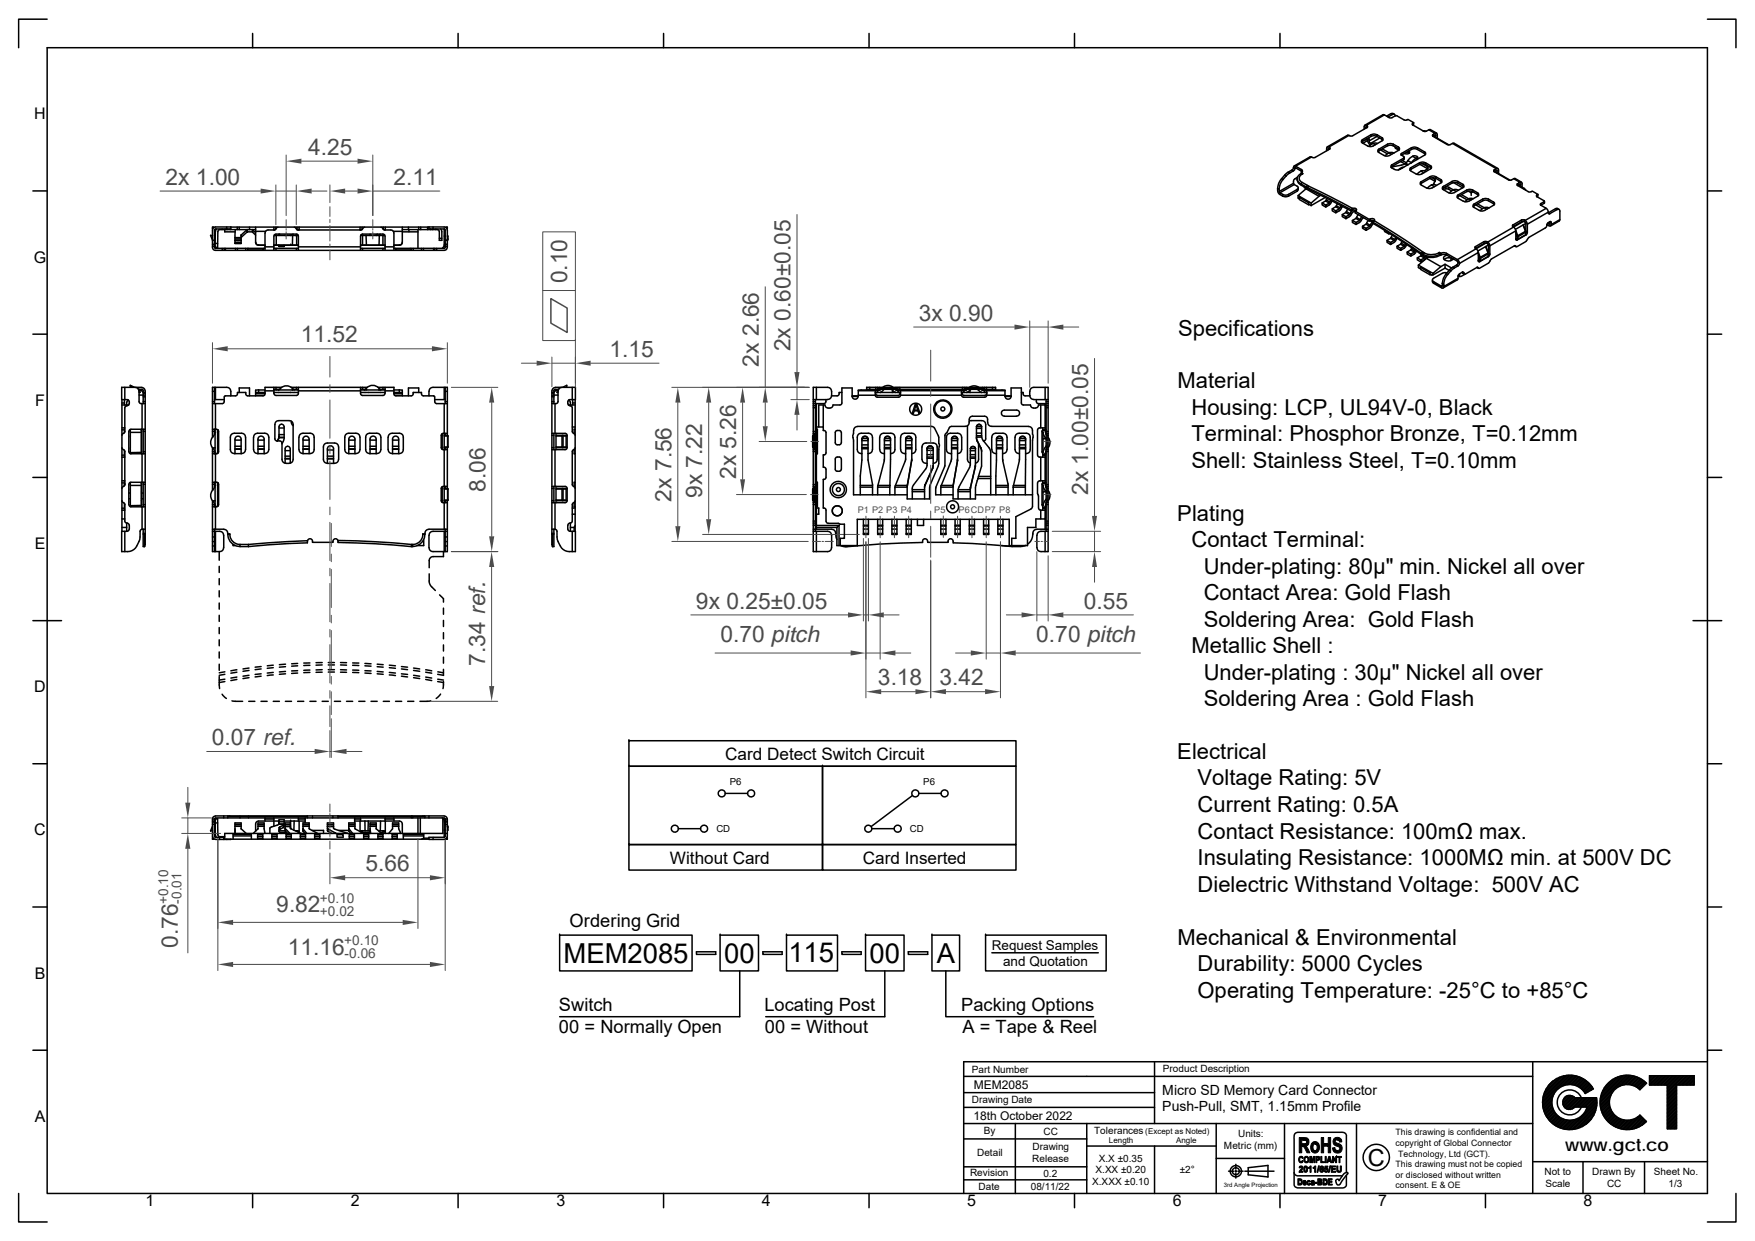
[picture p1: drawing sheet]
<svg xmlns="http://www.w3.org/2000/svg" width="297mm" height="210mm" viewBox="0 0 297 210" stroke-linecap="round" stroke-linejoin="round" font-family="sans-serif">
<defs><g id="words">
<g font-size="4.7">
<text x="95.4" y="162.9">MEM2085</text>
<text x="122.6" y="162.9">00</text>
<text x="133.4" y="162.8">115</text>
<text x="147.2" y="162.9">00</text>
<text x="158.6" y="162.9">A</text>
</g>
<text font-size="4" x="231.5" y="197.3">C</text>
<g font-size="3.9" fill="#4b4b4b">
<text x="52.2" y="26.2">4.25</text>
<text x="28" y="31.2">2x 1.00</text>
<text x="66.6" y="31.3">2.11</text>
<text x="96" y="47.9" transform="rotate(-90 96 47.9)">0.10</text>
<text x="50.9" y="57.9">11.52</text>
<text x="133.8" y="59.4" transform="rotate(-90 133.8 59.4)">2x 0.60±0.05</text>
<text x="155.5" y="54.3">3x 0.90</text>
<text x="103.2" y="60.4">1.15</text>
<text x="128.4" y="62" transform="rotate(-90 128.4 62)">2x 2.66</text>
<text x="82.1" y="83.2" transform="rotate(-90 82.1 83.2)">8.06</text>
<text x="124.6" y="81.1" transform="rotate(-90 124.6 81.1)">2x 5.26</text>
<text x="184.2" y="83.8" transform="rotate(-90 184.2 83.8)">2x 1.00±0.05</text>
<text x="113.6" y="84.9" transform="rotate(-90 113.6 84.9)">2x 7.56</text>
<text x="118.9" y="84.3" transform="rotate(-90 118.9 84.3)">9x 7.22</text>
<text x="117.8" y="103">9x 0.25±0.05</text>
<text x="183.5" y="103">0.55</text>
<text x="82.1" y="112.7" transform="rotate(-90 82.1 112.7)">7.34 ref.</text>
<text x="121.9" y="108.7">0.70 pitch</text>
<text x="175.4" y="108.7">0.70 pitch</text>
<text x="148.6" y="116">3.18</text>
<text x="159" y="116">3.42</text>
<text x="35.9" y="126.1">0.07 ref.</text>
<text x="61.8" y="147.4">5.66</text>
<text x="46.8" y="154.4">9.82</text>
<text x="30.1" y="160.3" transform="rotate(-90 30.1 160.3)">0.76</text>
<text x="48.7" y="161.5">11.16</text>
</g>
<g font-size="3.7">
<text x="199.4" y="56.8">Specifications</text>
<text x="199.3" y="65.7">Material</text>
<text x="201.7" y="70.2">Housing: LCP, UL94V-0, Black</text>
<text x="201.7" y="74.7">Terminal: Phosphor Bronze, T=0.12mm</text>
<text x="201.7" y="79.2">Shell: Stainless Steel, T=0.10mm</text>
<text x="199.3" y="88.1">Plating</text>
<text x="201.7" y="92.6">Contact Terminal:</text>
<text x="203.7" y="97.1">Under-plating: 80µ&quot; min. Nickel all over</text>
<text x="203.7" y="101.6">Contact Area: Gold Flash</text>
<text x="203.7" y="106.1">Soldering Area: Gold Flash</text>
<text x="201.7" y="110.6">Metallic Shell :</text>
<text x="203.7" y="119.5">Soldering Area : Gold Flash</text>
<text x="203.7" y="115">Under-plating : 30µ&quot; Nickel all over</text>
<text x="199.3" y="128.4">Electrical</text>
<text x="202.7" y="137.4">Current Rating: 0.5A</text>
<text x="202.7" y="132.9">Voltage Rating: 5V</text>
<text x="202.7" y="141.9">Contact Resistance: 100mΩ max.</text>
<text x="202.7" y="146.4">Insulating Resistance: 1000MΩ min. at 500V DC</text>
<text x="202.7" y="150.9">Dielectric Withstand Voltage: 500V AC</text>
<text x="199.3" y="159.9">Mechanical &amp; Environmental</text>
<text x="202.7" y="164.4">Durability: 5000 Cycles</text>
<text x="202.7" y="168.9">Operating Temperature: -25°C to +85°C</text>
</g>
<g font-size="3.1">
<text x="96.4" y="156.8">Ordering Grid</text>
<text x="94.6" y="171">Switch</text>
<text x="129.4" y="171.1">Locating Post</text>
<text x="162.7" y="171">Packing Options</text>
<text x="94.6" y="174.8">00 = Normally Open</text>
<text x="129.5" y="174.8">00 = Without</text>
<text x="162.9" y="174.8">A = Tape &amp; Reel</text>
</g>
<text font-size="3" x="264.9" y="194.8">www.gct.co</text>
<g font-size="2.9">
<text x="122.7" y="128.6">Card Detect Switch Circuit</text>
<text x="113.4" y="146.2">Without Card</text>
<text x="146" y="146.2">Card Inserted</text>
</g>
<g font-size="2.7">
<text x="5.8" y="20.2">H</text>
<text x="5.7" y="44.4">G</text>
<text x="5.9" y="68.7">F</text>
<text x="5.9" y="92.9">E</text>
<text x="5.8" y="117.1">D</text>
<text x="5.8" y="141.4">C</text>
<text x="5.9" y="165.6">B</text>
<text x="5.9" y="189.8">A</text>
<text x="24.6" y="204.1">1</text>
<text x="59.4" y="204.1">2</text>
<text x="94.2" y="204.1">3</text>
<text x="128.9" y="204.1">4</text>
<text x="163.7" y="204.1">5</text>
<text x="198.5" y="204.1">6</text>
<text x="233.3" y="204.1">7</text>
<text x="268" y="204.1">8</text>
</g>
<g font-size="2.4">
<text x="196.7" y="185.2">Micro SD Memory Card Connector</text>
<text x="196.7" y="188.1">Push-Pull, SMT, 1.15mm Profile</text>
</g>
<g font-size="2.3" fill="#4b4b4b">
<text x="28.4" y="153" transform="rotate(-90 28.4 153)">+0.10</text>
<text x="30.7" y="152.9" transform="rotate(-90 30.7 152.9)">-0.01</text>
<text x="54.1" y="152.7">+0.10</text>
<text x="54.1" y="155">+0.02</text>
<text x="58.3" y="159.9">+0.10</text>
<text x="58.3" y="162.1">-0.06</text>
</g>
<g font-size="2.3">
<text x="167.9" y="160.7">Request Samples</text>
<text x="169.8" y="163.5">and Quotation</text>
</g>
<g font-size="2">
<text x="164.8" y="184.2">MEM2085</text>
<text x="164.7" y="189.5">18th October 2022</text>
</g>
<g font-size="1.7">
<text x="164.5" y="181.6">Part Number</text>
<text x="196.8" y="181.4">Product Description</text>
<text x="164.5" y="186.7">Drawing Date</text>
<text x="166.5" y="191.8">By</text>
<text x="185.2" y="191.8">Tolerances</text>
<text x="165.4" y="195.7">Detail</text>
<text x="174.7" y="196.7">Release</text>
<text x="174.8" y="194.7">Drawing</text>
<text x="176.6" y="192">CC</text>
<text x="186" y="196.6">X.X ±0.35</text>
<text x="207.2" y="194.4">Metric (mm)</text>
<text x="209.5" y="192.5">Units:</text>
<text x="164.2" y="199.1">Revision</text>
<text x="165.6" y="201.3">Date</text>
<text x="174.5" y="201.3">08/11/22</text>
<text x="176.6" y="199.1">0.2</text>
<text x="184.8" y="200.5">X.XXX ±0.10</text>
<text x="185.4" y="198.5">X.XX ±0.20</text>
<text x="199.7" y="198.5">±2°</text>
<text x="261.4" y="198.8">Not to</text>
<text x="261.6" y="200.8">Scale</text>
<text x="269.5" y="198.8">Drawn By</text>
<text x="272" y="200.8">CC</text>
<text x="279.9" y="198.8">Sheet No.</text>
<text x="282.4" y="200.8">1/3</text>
</g>
<g font-size="1.6">
<text x="123.5" y="132.9">P6</text>
<text x="156.3" y="132.9">P6</text>
<text x="121.2" y="140.8">CD</text>
<text x="154" y="140.8">CD</text>
</g>
<g font-size="1.5" fill="#4b4b4b">
<text x="145.2" y="86.8">P1 P2 P3 P4</text>
<text x="158.1" y="86.8">P5</text>
<text x="162.2" y="86.8">P6CDP7 P8</text>
</g>
<g font-size="1.5">
<text x="236.2" y="193.9">copyright of Global Connector</text>
<text x="236.2" y="192.1">This drawing is confidential and</text>
<text x="236.2" y="197.5">This drawing must not be copied</text>
<text x="236.7" y="195.7">Technology, Ltd (GCT).</text>
<text x="236.2" y="201">consent. E &amp; OE</text>
<text x="236.2" y="199.2">or disclosed without written</text>
</g>
<g font-size="1.4">
<text x="193.8" y="191.8">(Except as Noted)</text>
<text x="187.7" y="193.4">Length</text>
<text x="199.1" y="193.4">Angle</text>
</g>
<text font-size="1" x="207.1" y="200.8">3rd Angle Projection</text>
</g></defs>
<g fill="none" stroke="#000" stroke-width=".25">
<path d="M35.6 39.8l.4 .8M35.6 39.8h.1M35.6 39.8h.4M36.1 38.6l.4-.2h38.7l.3 .2 .2 .3v3l-.2 .3-.3 .2h-38.7l-.4-.2-.1-.3v-3zM36.2 38.5l-.2-.1v.3M36.3 39.8h.1M36.4 39.2v2.5M36.6 38.7l-.1 .5M37.6 38.7v.1M38 38.8v.4h1.8M38.1 38.7v.1M38.4 38.4v.3"/>
<path d="M38.4 38.7v.1M39 38.7v.1M39.1 38.4v.3l-2.8 .1v3.2h8.6M39.8 38.8v1.9M40.2 38.4v.4M40.5 38.4v.4M40.8 39.8v.4M40.8 39.8v1.4h-1v-.5M41.8 38.8l-1 1M41.8 39.2h.9M41.9 38.8l-.1 .4M41.9 39.2l-1.1 1"/>
<path d="M41.9 39.2h-.1M42.2 38.4v.4M42.7 39.3h.1M42.8 39.3l-.1-.5 .6 .6M42.8 39.3l.5 .5M43.3 38.4v2.6M43.3 39.1h1.7M43.3 38.8l-6.3 .1-.1 .3-.1 2.7h-.2l-.2-.2M44.9 39.4v3M46.4 38.4v.5M46.4 38.8h.2M46.4 39.7l.2 .1h3.8"/>
<path d="M46.7 38.4v.3M46.7 38.7l-.3 .2-1.3 .1-.2 .4M46.8 39.8v1.7M47.1 38.4l-.4 .3M47.2 39.6v.2M47.3 39.6l-.1 .1M48.5 39.6l-.2 .2M49.3 39.8h.1M49.3 39.8h-.2M49.5 39.8v1.7M49.6 39.6l-.3 .2M50.2 39.8v1.7"/>
<path d="M50.3 38.4v.4h.3M50.4 39.7l-.4 .1M50.6 38.4v.5M60.9 38.4v.5M61.3 38.4v.4h-.4M61.4 39.8v1.7M61.7 38.4l-.6 .5h-10.6l-.7-.5M62 39.8v1.7M62.7 39.6l-.1 .2M63.7 39.8h.1M63.9 39.6l-.2 .2M64.2 39.8v1.7"/>
<path d="M64.3 39.6l-.2 .2M64.5 38.4l.3 .3M64.8 39.8v1.7M64.8 38.7l.3 .2 1.3 .1 .3 .4M64.9 38.4v.4M64.9 38.8h.3M65.1 39.8h-4M65.2 38.4v.5M66.6 39.1h1.5M66.7 39.4v3M68.1 38.4v2.6l-.2 .3-.3 .2M68.1 39.2h2.6"/>
<path d="M69.1 38.4v.4M69.2 38.8v.4M70.7 38.8v3.2M70.9 38.4v.4M71.2 38.4v.4M72.4 38.4v.4M72.6 38.4v.3h2.6M72.9 38.7v.1M73.2 38.7v.1M73.3 38.4v.3M73.7 38.7v.1M74.6 38.7l.2 .4v1.6h-.4v-1.5l-.2-.3-6.1-.1"/>
<path d="M75.2 38.7v3M75.2 39.9h.2M75.2 38.7l.2 .2-.1 3.1h-8.6M75.5 38.5l.2-.1-.1 .3M75.7 39.9h.1v.6h-.1M36 41.7h.3M36 41.3h.3M36 40.6h.3M36.3 41.5l.1 .2M36.4 41.7h.1M36.4 41.2h.4M37.6 42v.4"/>
<path d="M38 42v.4M38.1 42v.4M39.8 41.2h1M39.8 40.6h1M39.8 40.2h1M39.8 40.3h1M39.8 41.1l.2-.1 .8 .1M39.8 40.7h1M39.9 42v.4M40.2 42v.4M41.6 42v.4M41.9 42v.4"/>
<path d="M42.1 42v.1h2.5M43.3 41l.1 .3 .4 .2M43.8 41.5h1.1M43.8 41.5h.1M44.5 42.1v.3M44.6 42v.1M44.9 41.8h1.5M46.4 41.5h4.1M46.4 42h4.1M46.4 42.4v-2.5l.1-.2 3.7-.1 .2 .1 .1 .2v2.5M46.7 42v.4M47.2 41.7h.9"/>
<path d="M47.2 41.5v.2h.9v-.2M48.1 41.6h-.9M49.2 41.5h.1M50.2 42v.4M50.5 41.8h10.5M61 41.5h4.2M61 42h4.2M61 42.4v-2.5l.1-.2 .3-.1 3.6 .1 .2 .2v2.5M61.4 42v.4M64.8 42v.4M65.2 41.8h1.5M66.7 41.5h.9"/>
<path d="M66.9 42l.1 .1h2.4v-.1M67 42.1v.3M67.6 41.5h.1M68.1 41l-.2 .3-.3 .2M69.6 42v.4M69.9 42v.4M71.3 42v.4M71.7 42v.4M73.4 42v.4M73.6 42v.4M73.9 42v.4M74.4 40.3h.4"/>
<path d="M75.2 41.7l-.4 .3M75.4 41.7h.3M75.4 41.3h.3M75.4 40.6h.3M75.4 41.2l-.2 .3M75.4 41.4l-.2 .3M75.7 40.6h.1M75.8 40.6l-.1 .2M75.8 40.5v.1M20.6 72.4h.5M20.6 77h.5M20.6 77.4h.5"/>
<path d="M20.6 72.7h.5M20.6 68.5h1.2M20.6 68.2h.5M20.6 67.6v22.3M20.6 75.7l.3 .4M20.9 73.3l-.3 .4M20.9 76.1l.2 .3v5.6l-.2 .3M21.1 67.6v.9M21.1 72.4v.8M21.1 76.2v1.2M21.1 65.5v2.1M21.4 68.5v.2"/>
<path d="M21.7 67.6l-.3 .5v.4M21.8 73v3.4M21.8 76.4l.1 .3 .3 .1h2.4M22 72.7l.1 4.1M22.1 73.2h1.8M22.1 65.3l.5 .2M22.1 65.5v-.3l.7 .3M22.2 72.6h2.4M22.2 72.7l-.3 .1-.1 .2M22.8 65.5a.65 .65 0 0 1 .7 .7l.1 1.9 .3 .2h.7M23.5 66h.3l.4 .4M23.5 66.9h.7"/>
<path d="M23.9 76.5l-1.8 .1M23.9 72.6v4.2M24 68.3v4.3M24 76.8v4.8M24.2 66l-.2-.1h-.5l.2 .1v.4h-.2M24.2 76.4h.4M24.2 73h.4M24.2 68h.4M24.2 66.4h.4M24.2 66.6h.4M24.2 66v2.3M24.2 72.6v4.2"/>
<path d="M24.2 67h.4M24.2 67.1h.4M24.6 66.1l-.1-.3-.4-.2-3.5-.1v2.1h.9l.3 .2a.64 .64 0 0 1-.1 .8l-.4 .1-.2 .3v4l-.2 .3M24.6 66.1v26l-.1 .4M36 66.2h.3M36 68h.3M36 76.4h.3M36 72.6h.7M36 73h.3M36 75.7v7.3M36 75.8l.4 .8M36.3 67.6h1.7"/>
<path d="M36.3 65.5v2.8M36.3 72.6v.9M36.3 76.3v.5M36.4 75.8h-.4M36.4 72.6v4.2M36.4 73.2l-.1 .2a2.3 2.3 0 0 0-.6 2l.3 .4M36.5 65.5v2.1M36.5 68.3v4.3M36.5 76.8v4.8M36.7 72.7l.3 .1v.2v3.4l-.2 .3-.8 .1M36.8 76.6h.1M36.8 72.8h.1"/>
<path d="M36.8 72.7v4M36.9 72.7v.1M36.9 72.8l-.1 .4M39.1 67a1.35 1.35 0 0 0-.3-1.4l-.4-.1h-2.4v8.5M39.1 73.6l.4-.3h1.4a.68 .68 0 0 1 .7 .7v2.1a.68 .68 0 0 1-.7 .7l-1.2-.1a.65 .65 0 0 1-.7-.6v-2.1zM39.8 76h1M39.8 75.5h1M39.8 76.8v-2.5a.52 .52 0 0 1 .5-.5 .52 .52 0 0 1 .5 .5v2.5M39.8 74.5h1M40.5 66.4v-.8h1.7v1.4M43.3 66.5h1.6M43.3 66.9h1.5"/>
<path d="M43.7 76h1M43.7 75.5h1M43.7 76.8v-2.5a.52 .52 0 0 1 .5-.5 .52 .52 0 0 1 .5 .5v2.5M43.7 74.5h1M43.8 66h1.1M43.8 66.4h1.1M43.8 66.4h-.5M43.8 66v.4M43.8 66h-.5v1M44.9 66.1h1.5M45.5 74a.65 .65 0 0 0-.7-.7h-1.2a.68 .68 0 0 0-.7 .7v2.1a.65 .65 0 0 0 .7 .6l1.2 .1a.7 .7 0 0 0 .7-.7M45.5 74v2.1"/>
<path d="M46.4 65.9h.9M46.4 66h4.1M46.4 66.4h4.1M46.7 65.5v.4M46.9 74.6h.1M47.2 73.9v.1M47.2 74.1l-.2 .5M47.2 74.1h.9M47.2 74l-.3 .6M47.2 72.4h.9M47.2 74h.9M47.2 74v.1"/>
<path d="M47.2 73.5h.9M47.2 73.7v.3M47.4 74.6h-.5l-.3-.2-.1-2.6a.65 .65 0 0 1 .7-.6h1.7a.65 .65 0 0 1 .7 .6v5.9a.68 .68 0 0 1-.7 .7 1 1 0 0 1-1.1-.6l-.1-2.8-.2-.3-.1-.1M47.7 65.5h-2.8v1.1l-.1 .2-.3 .2h-2.6l-.3-.2v-.4h-1.4a.41 .41 0 0 1-.3 .6h-1.9v1l-.2 .2-1.8 .1M48.1 74.1v-1.9a.43 .43 0 0 0-.4-.4 .43 .43 0 0 0-.5 .4v1.9M48.1 74.1l-.4 1M48.3 77.6h.8M48.3 77.2h.8M48.3 76.2h.8M49.1 78.4v-2.4a.43 .43 0 0 0-.4-.5 .43 .43 0 0 0-.4 .5v2.4M49.3 65.5h12.9M49.3 71.3v.3l.3 .4"/>
<path d="M49.5 65.8v.2M49.5 65.8l.3 .2M49.5 65.8a1.55 1.55 0 0 0-2.3 .2M49.7 65.9h.8M50.2 65.5v.4M50.5 66.1h10.5M50.5 65.5v1.1v.1l-.3 .2h-3.7l-.1-.3v-1.1M50.7 73.6l.5-.3h1.3a.65 .65 0 0 1 .7 .7v2.1a.65 .65 0 0 1-.7 .6l-1.2 .1a.7 .7 0 0 1-.7-.7v-2.1zM51.3 76h1M51.3 75.5h1M51.3 74.5h1M52.3 76.8v-2.5a.52 .52 0 0 0-.5-.5 .52 .52 0 0 0-.5 .5v2.5"/>
<path d="M55.4 77.6h1.1M55.4 78.4v-2.5a.52 .52 0 0 1 .3-.4 .52 .52 0 0 1 .6 .1l.2 .2v2.6M55.4 77.2h1.1M55.4 76.1h1.1M57.3 75.6a.65 .65 0 0 0-.7-.6h-1.2a.65 .65 0 0 0-.7 .6v2.1a.65 .65 0 0 0 .7 .7M57.3 77.7a.65 .65 0 0 1-.7 .7h-1.2M57.3 75.6v2.1M58.7 73.4l1.5-.1a.65 .65 0 0 1 .7 .7v2.1a.7 .7 0 0 1-.7 .6l-1.2 .1a.7 .7 0 0 1-.6-.7v-2.1zM59 76.8v-2.5a.52 .52 0 0 1 .6-.5 .52 .52 0 0 1 .5 .5v2.5M59 76h1.1M59 75.5h1.1M59 74.5h1.1"/>
<path d="M61 65.9h.8M61 66h1M61 66.4h4.2M61 65.5v1.1l.2 .3h3.6l.3-.2 .1-1.2M61.4 65.5v.4M62 65.8v.2h2.2M62 65.8a1.38 1.38 0 0 1 2.2 0M62 65.8l-.3 .2M62.6 76h1.1M62.6 75.5h1.1M62.6 74.5h1.1M63.7 76.8v-2.5a.52 .52 0 0 0-.5-.5 .52 .52 0 0 0-.6 .5v2.5"/>
<path d="M64 65.5h2.7v1.1v.2l.3 .2h2.6l.3-.2v-.4h1.4a.41 .41 0 0 0 .4 .6h1.7l.2 .1M64.2 66h1M64.2 65.8v.2M64.2 65.8l.2 .2M64.3 65.9h.9M64.5 74a.65 .65 0 0 0-.7-.7h-1.2a.65 .65 0 0 0-.7 .7v2.1a.65 .65 0 0 0 .7 .6l1.2 .1a.7 .7 0 0 0 .7-.7M64.5 74v2.1M64.8 65.5v.4M65.2 66.1h1.5M65.7 74v2.1M65.7 74a.65 .65 0 0 1 .7-.7h1.2a.65 .65 0 0 1 .7 .7v2.1a.68 .68 0 0 1-.7 .7l-1.2-.1a.65 .65 0 0 1-.7-.6M66.4 76.8v-2.5a.52 .52 0 0 1 .6-.5 .52 .52 0 0 1 .5 .5v2.5"/>
<path d="M66.4 76h1.1M66.4 75.5h1.1M66.4 74.5h1.1M66.7 66h.9M66.7 66.5h1.4M66.7 66.4h.9M66.8 66.9h1.3M67.6 66v.4M67.6 66.4h.5M67.6 66h.5v1M70.9 66.4v-.8h-1.8v1.4M72.6 67a1.35 1.35 0 0 1 .3-1.4l.4-.1h2.4v8.2"/>
<path d="M73.6 67.1v.9l.1 .2 2 .1M73.6 67.6h1.8M74.8 73.4v2.6M75.2 65.5v2.1M75.2 68.3v21.2M75.2 75.7h.5M75.2 73.8h.6v1.8h-.6M75.2 73.7h.5M75.4 65.5v2.8M75.4 73.3v.4M75.4 75.7v.4M75.4 66.2h.3"/>
<path d="M75.4 68h.3M75.7 73.7l.1 1.9-.1 .1M75.7 75.7v6.9h-.5M75.7 73.7l.1 .1M75.7 73.3h-.7l-.3 .2v2.2l.1 .3 .9 .1M75.8 75.6l-.1 .1M93.4 75.7h.3M93.4 68h.3M93.4 67h.3M93.4 66.6h.3M93.4 73.7h.3M93.4 66.4h.3"/>
<path d="M93.4 67.1h.3M93.4 73.3l2.4 .1 .2 .3v2l-.2 .3-.1 .1h-2.3M93.7 66.9h.7M93.7 73.3v2.8M93.9 68.3v5M93.9 76.1v6.2M94.1 73.8h1.7M94.1 75.6h1.7M94.1 73.3v2.8M94.1 73.8l.2-.1h1.5v2l-1.7-.1M94.4 66.4h-.1v-.4l.2-.1h-.7l-.1 2.4M94.4 66.2v1.9l-.3 .2h-.7"/>
<path d="M94.5 66h-.3l-.5 .4M94.5 66h-.2M95.1 65.5a.65 .65 0 0 0-.6 .7M95.2 73.7v2M95.2 65.5l.7-.3v.3M95.3 73.7v2M96.1 68v.3M96.1 68.3l.2 .3 .4 .1 .2 .3v4l.4 .7M96.1 68l.2-.3 1.1-.1v-2.1l-3.4 .1-.4 .1-.2 .4v26l.1 .4M96.2 68.5h1.1M96.3 67.6l.2 .5v.4M96.6 68.5v.2"/>
<path d="M96.9 65.5v2.1M96.9 72.2h.4M96.9 67.6v.9M96.9 68.2h.4M97.2 76v.8h.1M97.3 67.6v22.3M97.3 72.6h-.1v.8M97.3 75.7l-.4 .7v5.6l.2 .3M137.6 73h.4M137.6 76.1h.6M137.6 68h.4M137.6 76.4h.4"/>
<path d="M137.6 69h.4M137.6 67.6h2.5M137.6 68.7h.4M137.8 73.7h-.2l-.1 1.9 .3 .1M137.8 73.7v2M137.8 75.7l.2 .3M138 75.7h.2M138 73.7h.2M138 67.6v22.3M138 73.4l-.2 .3M138.2 73.3h-.6M138.2 72.6h.1v4.2h-.1"/>
<path d="M138.2 65.5v2.1M138.2 68.3v21.2M139.3 68.5v3.7h-1.1M139.8 67.6l-.1 .5-.1 .1-2 .1M140.1 69.1h.4M140.1 69l-.3-.1-.2-.4h-1v3.7M140.7 66.9a.65 .65 0 0 1-.6 .7M140.7 66.2a.65 .65 0 0 0-.6-.7h-2.5v27.8h2.5a.65 .65 0 0 0 .6-.6M140.8 66.2v.7M142.5 66.4h-.5l-.1 .5-1.1 .1M144.2 67h1.1M144.2 67.1h1"/>
<path d="M144.5 72.8l-.2 .9 .2 .8v9.2h9M144.5 72.8a.65 .65 0 0 1 .7-.6l12.5-.1 .4 .2 .7 1.5M145.3 66.1h2.8M145.3 66.9h2.8M145.9 75.7h1M145.9 74.6h1M145.9 75.3h1M145.9 75.9h1M145.9 74.3a.52 .52 0 0 1 .5-.5 .52 .52 0 0 1 .5 .5M145.9 74.2v3.6l-.3 2.7v3.2M146 74.1a.51 .51 0 0 1 .5-.2 .51 .51 0 0 1 .4 .3h-1zM146.7 65.9h21.8"/>
<path d="M146.7 66v-.5h21.8v.5M146.9 74.2v.1M146.9 74.3v3.5l.8 4.2v1.7M147.2 65.5v.4M147.7 74a.65 .65 0 0 0-.7-.7h-1.2a.65 .65 0 0 0-.7 .7v2.1a.71 .71 0 0 0 .8 .7M147.7 74v2.1a.7 .7 0 0 1-.8 .7M148.1 66.4h4.3M148.1 66.1v.8M148.2 65.9v.1M148.2 66.4v.2M148.2 65.5v.4M148.5 66.1v.3"/>
<path d="M148.5 66.1h-.4M148.5 65.5v.4M148.5 66v.4M148.9 65.7h2.7M148.9 66h-3.6l-.1 1a.51 .51 0 0 1-.5 .5 .51 .51 0 0 1-.5-.5v-1.4h-1.7v2.8l-.3 .1h-1.2l-.2 .4-.3 .1M148.9 74v2.1a.71 .71 0 0 0 .8 .7M148.9 65.5v.2M148.9 65.7l-.3 .2M148.9 74a.65 .65 0 0 1 .7-.7h1.2a.65 .65 0 0 1 .7 .7v2.1a.7 .7 0 0 1-.8 .7M149.1 65.9l-.6 .2M149.4 65.6a1.34 1.34 0 0 1 1.8 0M149.6 65.9l-.6 .5"/>
<path d="M149.7 77.7v.1M149.7 75.7h1M149.7 74.6h1M149.7 75.3h1M149.7 75.9h1M149.7 74.3a.52 .52 0 0 1 .5-.5 .52 .52 0 0 1 .5 .5M149.7 77.8l-1.1 4.3M149.7 74.2v3.5M149.8 74.1a.51 .51 0 0 1 .5-.2 .51 .51 0 0 1 .4 .3h-1zM150.7 74.2v.1M150.7 74.3l-.1 7.8M150.9 65.9l.1 .1"/>
<path d="M151.1 66l-.1 .4M151.1 66l.5 .4M151.5 65.9l.6 .2M151.6 65.5v.2M151.6 65.7l.3 .2M151.7 66h11.8M152 65.5v.4M152 66v.4M152.1 66.1v.3M152.1 66.1h.3M152.3 65.5v.4M152.3 66.4v.3l-.3 .2h-3.5l-.2-.2-.1-.1"/>
<path d="M152.3 65.9v.1M152.4 66.1h10.3M152.4 66.9h10.3M152.4 66.1v.8M152.4 74v2.1M152.4 66.9l-.1 .3h-.2h-3.6l-.3-.2-.1-.1M152.4 76.1a.72 .72 0 0 0 .9 .7M152.4 74a.65 .65 0 0 1 .7-.7h1.2a.65 .65 0 0 1 .7 .7M153.3 77.6v.2M153.3 75.7h1M153.3 74.6h1M153.3 75.3h1"/>
<path d="M153.3 75.9h1M153.3 77.8l-1.7 4.3M153.3 74.3a.52 .52 0 0 1 .5-.5 .52 .52 0 0 1 .5 .5M153.3 66h.1M153.3 74.2v3.4M153.4 74.1a.51 .51 0 0 1 .5-.2 .51 .51 0 0 1 .4 .3h-1zM154.3 74.2v.1M154.3 74.3v3.5M154.3 77.8v.1M154.9 68.4h.3l.5 1.5h-.2l-.1-.4h-.7l-.1 .4h-.2zM155 74v2.1a.65 .65 0 0 1-.7 .6M155 68.5l.3 .9h-.5z"/>
<path d="M156.9 76.2h1M156.9 77.3h1M156.9 76.9h1M156.9 77.5h1M156.9 76l-.1 3.1-2.3 3.2-.1 2.1M156.9 75.8h1M156.9 75.8a.51 .51 0 0 1 .5-.3 .51 .51 0 0 1 .5 .3M156.9 75.9v.1M157.9 79.1l-1.3 2.9M157.9 79.1l-1.3 3M157.9 75.8v.1a.52 .52 0 0 0-.3-.4 .52 .52 0 0 0-.5 .1l-.2 .3v-.1M157.9 75.9v.1"/>
<path d="M157.9 78.7v.2M157.9 78.8l-.1 .5M157.9 76v2.7M157.9 78.4a.65 .65 0 0 0 .7-.7v-2.1a.65 .65 0 0 0-.7-.6h-1.2a.68 .68 0 0 0-.7 .6l.1 2.1a.72 .72 0 0 0 .8 .7M157.9 78.9v.2M158.6 68l-.1 .1M158.8 73.8l.1 .2M158.9 74v1l.1 .3-.1 3.1-1.5 3.7M159.9 78.9l-1.5 3.6v1.2h2.9M159.9 78.7v.2M160.2 74v2.1a.73 .73 0 0 0 .9 .7M160.2 74a.65 .65 0 0 1 .7-.7h1.2a.65 .65 0 0 1 .7 .7"/>
<path d="M160.3 73.2l-.4 .4v5.1M160.7 72.3l-.4 .9M161.1 75.7h1M161.1 74.6h1M161.1 75.3h1M161.1 75.9h1M161.1 74.3v-.1a.51 .51 0 0 1 .5-.4 .51 .51 0 0 1 .5 .5M161.1 74.2l-.1 3.6-1.7 4.3M161.1 74.1a.51 .51 0 0 1 .5-.2 .51 .51 0 0 1 .5 .3h-1zM161.7 66h.1M162.1 77.8l-.1 .1M162.1 74.2v.1"/>
<path d="M162.1 74.3l-.1 3.5M162.7 66.1v.8M162.7 66.4h4.3M162.8 76.1a.65 .65 0 0 1-.7 .6M162.8 74v2.1M162.9 66.4a.38 .38 0 0 0 .3 .5h3.4h.2l.2-.3M162.9 65.9v.1M162.9 65.5v.4M163.1 66.1v.3M163.1 66.1h-.4M163.2 66v.4M163.2 65.5v.4"/>
<path d="M163.6 65.5v.2M163.6 65.7h2.7M163.6 65.7l-.3 .2M163.7 65.9l-.6 .2M163.7 72v5.7l.2 .4 .3 .3M164 71.3l.3-.1h1.9a.65 .65 0 0 1 .6 .6v2.5l-.1 .3h-.2M164.1 65.5a1.36 1.36 0 0 1 1.6 0M164.2 66.4l-.1-.4-.5 .4M164.2 76.3h.9M164.2 76.9h.9M164.2 77.3h.9M164.2 77.5h.9"/>
<path d="M164.3 65.9l-.1 .1M164.4 75.6h.5l.2 .3a.44 .44 0 0 0-.4-.3 .44 .44 0 0 0-.4 .3zM165.1 78.9v.1M165.1 78.9l-.8 3.6M165.1 79l-.8 3.6M165.1 78.7v.2M165.1 75.9v2.8M165.1 75.9h-.9v3l-1.9 3.5M165.1 78.8v.2M165.3 74h.9M165.3 73.3h.8M165.3 73.7h.8"/>
<path d="M165.3 72.2v1.9M165.3 72.2h.8M165.3 72.5h.8M165.3 72.2a.44 .44 0 0 1 .4-.4 .44 .44 0 0 1 .4 .4M165.3 74.1l.1 .5M165.3 74.1l.1 .6M165.3 72.2a.43 .43 0 0 1 .4-.3 .43 .43 0 0 1 .4 .3M165.4 74.6v.1M165.4 74.6l.6 1.1M165.4 74.7l.6 1.1M165.4 65.9l.7 .5M165.6 75.1v2.8l-.1 .2-.4 .3"/>
<path d="M166 75.7v.1M166 75.8l.1 .5M166 75.7l.1 .6M166.1 65.9l.6 .2M166.1 76.3v2.6l-.5 1.7M166.1 72.2v1.5M166.1 73.7l.4 .9M166.2 66h3.9v1a.51 .51 0 0 0 .5 .5 .51 .51 0 0 0 .5-.5v-1.4h1.8v2.8l.3 .1h1.2M166.3 65.5v.2M166.3 65.7l.3 .2M166.5 74.6l.9 1.1M166.6 66v.4"/>
<path d="M166.6 65.5v.4M166.7 66.1v.3M166.7 66.1h.3M167 65.5v.4M167 65.9v.1M167 66.1v.8M167 66.1h3.1M167 66.9h3.1M167 66.9l-.2 .3h-.1h-3.6l-.3-.2v-.1M167.2 71.5l-.1-.8-.3-.3h-2.4l-.2 .2-.2 .3a.95 .95 0 0 1-.5 1.2h-2.5l-.3 .3M167.2 71.5a.65 .65 0 0 0 .7 .6h6.2a.7 .7 0 0 1 .7 .7l.1 1-.1 9.9h-9.7M167.4 75.7l.3 .8v7.2"/>
<path d="M167.9 74v2.1a.71 .71 0 0 0 .8 .7M167.9 74a.65 .65 0 0 1 .7-.7h1.2a.65 .65 0 0 1 .6 .7M168 65.5v.4M168.7 75.7h1M168.7 74.6h1M168.7 75.3h1M168.7 75.9h1M168.7 74.3a.52 .52 0 0 1 .5-.5 .52 .52 0 0 1 .5 .5M168.7 74.2l-.2 9.5M168.7 74.1a.51 .51 0 0 1 .5-.2 .51 .51 0 0 1 .5 .3h-1zM169.6 69.5l.4-.1h2.1a.51 .51 0 0 1 .5 .5 .51 .51 0 0 1-.5 .5h-2.1a.51 .51 0 0 1-.5-.3 .51 .51 0 0 1 .1-.6zM169.7 74.2v.1"/>
<path d="M169.7 74.3v3.4M169.7 77.9l.9 4.1v1.7M169.7 77.7v.3M170.1 67h1M170.1 67.1h1M170.5 74l-.1 2.1a.7 .7 0 0 1-.7 .7M171.8 74v2.1a.7 .7 0 0 0 .8 .7M171.8 74a.65 .65 0 0 1 .7-.7h1.2a.65 .65 0 0 1 .7 .7M172.5 78l-1 4.1M172.5 77.7v.1M172.6 75.7h1M172.6 74.6h1"/>
<path d="M172.6 75.3h1M172.6 75.9h1M172.6 74.3a.52 .52 0 0 1 .5-.5 .52 .52 0 0 1 .5 .5M172.6 77.8l-.1 .1M172.6 74.2h1a.51 .51 0 0 0-.6-.3 .51 .51 0 0 0-.4 .5v3.3M172.9 66.4h.3l.1 .5 1 .1M173.5 74.2l.1 .1M173.6 74.3l-.1 7.8M174.4 74v2.1a.71 .71 0 0 1-.8 .7M174.4 68.5l.2 .4 .3 .1M174.9 69.1h.4M175 67.6h2.4"/>
<path d="M175 67.6a.68 .68 0 0 1-.7-.7 1.36 1.36 0 0 1 .3-1.3l.4-.1h2.4v27.8h-1.2a.65 .65 0 0 1-.7-.6M175.4 67.6l.1 .5 .1 .1 1.8 .1M176.1 68.5v3.9M176.1 77.4v4M176.5 72.4v.3M176.5 72.7l-.1 .2v3.5l.1 .3M176.5 72.7v.1M176.5 72.8h.5M176.5 72.7h.4M176.5 77h.4M176.5 76.9v.5M176.5 76.9h.4"/>
<path d="M176.5 72.8l.1 .4M176.5 76.5v.4M176.5 73.2v3.3M176.5 73.2l.5 1-.5 .1M176.9 65.5v2.1M176.9 68.3v.2M176.9 68.5v4.3l.2 .7M176.9 72.4h-.9l-.3 .2-.1 4.4 .2 .3 1.1 .1M176.9 76.8h.2M176.9 76.8h.1M176.9 68.5h-1.1l-.2 .4-.3 .1M176.9 68.5l.1 4.6"/>
<path d="M176.9 76.8v5l.1 .5M177 72.6h.1M177 76.6v5.5M177 75.5h.1M177 75.5l-.5 1M177 76.3l-.1 .5M177 74.3h.1M177.1 67.6v22.3M177.1 73.3h.3M177.1 73h.3M177.1 76.1h.3M177.1 68h.3"/>
<path d="M177.1 76.4h.3M177.1 69h.3M177.1 68.7h.3M177.1 73.4l.1 .3M177.2 73.7v2M177.2 73.7h.2M177.2 75.7l-.1 .3M177.4 74a1.37 1.37 0 0 1 .1 1.7M177.4 75.7h-.2M20.6 81.4h.5M20.6 81.7h.5M20.6 86h.5"/>
<path d="M20.6 87.8h.5M20.6 86.3h.5M20.6 89.2h.8M20.6 84.7l.3 .3M20.9 82.3l-.3 .3M20.9 85.1l.2 .3v2.8l.1 .1 .3 .2M21.1 81.4v.8M21.1 85.2v1.1M21.1 81.8v.3M21.1 89.9v3.4M21.4 88.5v1.4M21.5 88.5l.2 .1 .2 .3-.1 .8-.3 .2"/>
<path d="M21.5 89.9h-.9v3.4a2.29 2.29 0 0 0 2.9-1.7M21.8 81.9v3.5M21.8 84.4h.3M21.8 83.4h.3M21.8 85.4l.1 .2 .3 .1M22 81.6l.1 4.1M22.1 82.1h1.8M22.2 85.8h2.4M23.9 81.6v4.2M23.9 84.4h.3M23.9 85.5l-1.8 .1M23.9 83.4h.3"/>
<path d="M24 85.8v3.7h.6M24 89.6l-.3 .1v1.6l-.2 .3M24.2 89.5v3h.3M24.2 81.6v4.2M24.2 85.4h.4M24.2 81.9h.4M24.2 90.4h.4M24.2 90.2h.4M24.6 81.6h-2.4l-.3 .1-.1 .2M24.6 90.3h-.1v2.2M36 81.6h.8l.2 .3v3.5l-.1 .2-.2 .1M36 92.4h.3"/>
<path d="M36 85.8h.7M36 85.4h.3M36 81.9h.3M36 89.9h1.2a.65 .65 0 0 1 .6 .7M36 84.7v8.6h1.2a.65 .65 0 0 0 .6-.6M36 90.9h.3M36 89.5h1.9M36 91.6h.3M36 84.8l.4 .8M36.3 81.6v.9M36.3 85.2v.6M36.3 89.5v3.8"/>
<path d="M36.4 84.7l-.4 .1M36.4 81.6v4.2M36.4 82.1l-.1 .3a2.26 2.26 0 0 0-.6 1.9l.3 .5M36.5 85.8v3.7M36.5 89.9v3.4M36.8 81.8h.1M36.8 81.6v4.1v-.2M36.9 81.8l-.1 .3M36.9 81.7v.1M37.9 89.6a.69 .69 0 0 1 .6 .8M37.9 90.6v2.1M38.5 90.4h.4"/>
<path d="M38.5 90.3l.4 .1M38.6 90.4a2.05 2.05 0 0 0 2 2.1M38.9 90.4a1.71 1.71 0 0 0 1.7 1.7M40.6 92.1h1.4M40.6 92.1v.4h1.5M42 92.1l.1 .4M52 91.5l-10 .6M57.2 91.4l6.2 .3 6.2 .4M69.6 92.5a140.5 140.5 0 0 0-12.4-.7 .47 .47 0 0 0-.1-.5 .47 .47 0 0 0-.6-.1l-.2 .6h-3.4a.46 .46 0 0 0-.2-.5 .46 .46 0 0 0-.5-.1l-.2 .6-9.9 .7M69.6 92.1h.2M69.6 92.1v.4M69.8 92.1v.4h-.2"/>
<path d="M71.6 90.4h.3M71.6 90.4a1.71 1.71 0 0 1-1.8 1.7M71.9 90.2v.2M71.9 90.3l-.3 .1M71.9 90.4a2.05 2.05 0 0 1-2.1 2.1M72.6 89.6a.65 .65 0 0 0-.7 .6M72.6 89.5h3.1M74.8 82.3v2.7M75.2 89.9v3.4M75.2 82.7h.6v1.9h-.6M75.2 84.7h.5M75.4 82.3v.3"/>
<path d="M75.4 84.7v.4M75.4 89.5v3.8M75.4 92.4h.3M75.4 90.9h.3M75.4 91.6h.3M75.7 82.6l.1 2-.1 .1M75.7 84.7v8.6h-2.4a.65 .65 0 0 1-.7-.6v-2.1a.7 .7 0 0 1 .7-.7h2.4M75.7 82.3h-.7l-.3 .2v2.2l.1 .3 .9 .1M75.7 82.7h.1M75.8 84.6l-.1 .1M93.4 90.2h.3M93.4 90.3h.1v2.2"/>
<path d="M93.4 90.4h.3M93.4 82.3h2.4l.2 .3v2.1l-.2 .3-.1 .1h-2.3M93.4 84.7h.3M93.4 82.6h.3M93.7 89.5v3h-.2M93.7 82.3v2.8M93.9 85.1v4.4h-.5M93.9 89.6l.3 .1 .1 1.6 .2 .3M94.1 82.3v2.8M94.1 82.7h1.7M94.1 84.6h1.7M94.3 82.6h1.5v2.1l-1.7-.1"/>
<path d="M94.3 82.7h-.2M94.4 91.6l.4 .8M95.2 82.6v2.1M95.3 82.6v2.1M96.1 88.9v.6M96.1 89.5l.1 .2 .3 .2M96.5 89.9h.9v3.4a2.18 2.18 0 0 1-2.6-.9M96.5 88.5v1.4M96.5 89.2h.7M96.9 89.9v3.4M96.9 87h.4M96.9 86h.4"/>
<path d="M97.1 82.3l.2 .3M97.2 85v.8h.1M97.2 89.2v.7M97.3 88.9l-.1 .3M97.3 81.6h-.1v.7M97.3 84.7l-.4 .7-.1 2.9-.5 .3-.2 .3M137.6 82h.4M137.6 82.6h.2M137.6 82.3h.6M137.6 85.4h.4M137.6 85l.6 .1M137.6 88.5h.4"/>
<path d="M137.6 88.9h.4M137.6 88.2h.4M137.6 89.9h2.5a.65 .65 0 0 1 .6 .7M137.6 89.5h3.2M137.6 82.7l-.1 1.9 .3 .1M137.8 82.6v2.1M137.8 84.7l.2 .3M138 82.6h.2M138 84.7h.2M138 82.3l-.2 .3M138.2 81.6h.1v4.2h-.1M138.2 86h.4v1h-.4"/>
<path d="M138.2 89.9v3.4M138.2 88.9h3.8M138.2 89.2h3.4M140.8 90.6v2.1M140.8 89.6a.72 .72 0 0 1 .7 .8l.2 .9M141.6 89.2v3.1M142 88.9l-.4 .3M142 88.9v3.4M145.1 92.3v-4.4h25.7v4.4M145.6 82.1h2.1M145.6 82.4h2.1M146.1 88.9h.9"/>
<path d="M146.1 89.5h.9M146.1 90.3h.9M146.1 89h.9M146.1 87.9v2.5h.9v-2.5M148.5 87.9v2.5h.9v-2.5M148.5 88.9h.9M148.5 89.5h.9M148.5 90.3h.9M148.5 89h.9M148.5 82.5v1.2M148.6 82.2l-.1 .2h2.1M148.6 82.1h2"/>
<path d="M148.6 82.1v.1M150.6 82.2v1.5M150.6 82.1v.1M151 88.9h.8M151 89.5h.8M151 90.3h.8M151 89h.8M151.5 82.4h2M151.5 82.4v1.3M151.6 82.1h2M151.6 82.1l-.1 .3M151.8 87.9v2.5h-.8v-2.5"/>
<path d="M153.4 88.9h.8M153.4 89.5h.8M153.4 90.3h.8M153.4 89h.8M153.5 82.3v2.1h3.8v-1.9M153.6 82.1l.7-4.3-.7 4.4M153.6 82.2l-.1 .1M153.6 82.1v.1M154.2 87.9v2.5h-.8v-2.5M154.4 82.9h2.1M154.4 83.2h2.1M155.3 87.9v1h1v-.9"/>
<path d="M156.3 87.9v.1M156.6 82v.1M156.6 82.1l-.1 .3M156.6 82l-.1 2.4M157 91.6l-.2-.4h-.2a.5 .5 0 0 0-.5 .6l-7.3 .3-3.7 .3M157.4 82.1v.4M159.2 82.4h2.1M159.2 88.9h.9M159.2 89.5h.9M159.2 90.3h.9M159.2 89h.9M159.2 82.4v1.3"/>
<path d="M159.3 82.1h2M159.3 82.1l-.1 .3M160.1 87.9v2.5h-.9v-2.5M161.3 91.6l-.2-.4h-.2a.49 .49 0 0 0-.4 .6h-3.5v-.2M161.3 82.1l.8-4.3-.8 4.4M161.3 91.6v.2l9.5 .6M161.6 87.9v2.5h.9v-2.5M161.6 88.9h.9M161.6 89.5h.9M161.6 90.3h.9M161.6 89h.9M162.2 82.9v1.5"/>
<path d="M162.2 83.2h2M162.2 82.9h2M162.3 82.5l-.1 .4M164.1 87.9v2.5h.8v-2.5M164.1 88.9h.8M164.1 89.5h.8M164.1 90.3h.8M164.1 89h.8M164.3 82.5v.1M164.3 82.5l-.1 1.9M164.3 82.6v.1M165.6 80.6h2.1"/>
<path d="M165.6 80.6l-.1 .4M166.5 87.9v2.5h.8v-2.5M166.5 88.9h.8M166.5 89.5h.8M166.5 89h.8M166.5 90.3h.8M167.7 81h-2.2l-.1 .3a6.2 6.2 0 0 0-.3 3.1h-3.8v-2.3M168.5 82.1h2.1M168.5 82.4h2.1M168.9 87.9v2.5h.9v-2.5M168.9 88.9h.9M168.9 89.5h.9"/>
<path d="M168.9 90.3h.9M168.9 89h.9M171.5 82.4h2M171.5 82.4v1.3M171.5 82.1h2M171.5 82.1v.3M173.5 82.1v1.6M175.5 90.6v2.1M175.5 89.5h1.9M175.5 89.6a.83 .83 0 0 0-.7 1.1 1.99 1.99 0 0 1-.9 1.4M176.1 86.3v1.5M176.5 81.4v.3"/>
<path d="M176.5 81.7l-.1 .2v3.5l.1 .3M176.5 81.7v.1M176.5 81.8h.5M176.5 81.7h.4M176.5 86h.4M176.5 85.9v.4M176.5 85.9h.4M176.5 81.8l.1 .4M176.5 82.2v3.3M176.5 85.5v.4M176.5 82.2l.5 1h-.5M176.9 87.8v1.7"/>
<path d="M176.9 89.9v3.4M176.9 81.4h-.9l-.3 .1-.1 2 .2 .4v2.3l.3 .1h.8M176.9 85.7h.1M176.9 85.8h.2M176.9 87.8h-1.6v1.4h-1.4v3.1M176.9 85.7v2.1M177 85.6l-.1 2.2M177 81.6h.1M177 82.3v.1M177 82.3l.2 .3M177 84.5h.1M177 84.5l-.5 1"/>
<path d="M177 83.2h.1M177.1 82h.3M177.1 82.3h.3M177.1 85.4h.3M177.1 85h.3M177.1 88.5h.3M177.1 88.9h.3M177.1 88.2h.3M177.1 85.2l-.1 .1M177.1 85.3l-.2 .4M177.2 82.6v2.1M177.2 82.6h.2"/>
<path d="M177.2 84.7l-.1 .3M177.4 89.9h-1.2a.65 .65 0 0 0-.7 .7M177.4 83a1.37 1.37 0 0 1 .1 1.6M177.4 84.6l-.2 .1M36 139.5h.3M36 138.6h.3M36 138.9h.3M36 139.1h.3M36 138.6v2.9l.1 .4 .4 .1M36 139.8l-.4 .8M36 138.6l.1-.4 .4-.1h38.7l.3 .1 .2 .4M36.3 138.6v3l1.6 .1v.3"/>
<path d="M36.3 138.6l.2-.2h38.7l.2 .2M36.4 138.7h.1M36.4 138.7v2.6M36.4 138.7l-.1 .2M36.4 138.7l-.1 .5M36.4 138.7l.2-.2h.2l.1 2.9 .3 .2h.8M36.4 139.2h.4M36.4 139.3v1.3h-.1M37.9 138.1v.3M38.5 138.1v.3M38.9 138.1l-.4 .1h13.5M39.8 139.8h1"/>
<path d="M39.8 139.5h1M40.6 138.1v.3M42 138.1l.1 .3M43.7 139.8h1M43.7 139.5h1M44.9 138.6h1.5M44.9 138.4v.5M46.4 138.4v1.4M47.2 138.9v.6M47.2 139.5h.9l-.2 .1M47.2 139.5l-1.5 .6v.9M47.2 139.4h.9"/>
<path d="M47.2 139.1h.9M47.2 139.4v-.7h.9v1.2l-.2 .1M47.2 139.4v.1M47.2 138.9l-3.7 .1-.2 .4v1.2M47.4 139.9v.4M47.4 139.9l-.2 .1v.7l.4 .3M47.9 139.6l-.5 .3M47.9 139.6v.4M48.1 138.9h3.5M48.3 139.5h.8M48.3 139.8h.8M48.3 139.9h.8"/>
<path d="M49.2 138.9v1.3M49.2 138.9h.1M49.8 138.9l-.1 1.6M50.5 138.6h1.1M50.5 138.4v.5M50.6 138.9v2M51.3 139.8h1M51.3 139.5h1M51.6 138.4v.8M52 138.1v.3M52 138.1h.1M52.9 138.1v.3"/>
<path d="M55.4 139.5h1.1M55.4 139.8h1.1M55.4 139.9h1.1M56.3 138.1v.3M57.2 138.1v.3M59 139.8h1.1M59 139.5h1.1M60 138.4v.8M60 138.6h1M60 138.9h7.7l.4 .4v1.7M60.9 138.9v1.8M61 138.4v.5"/>
<path d="M61.8 138.9v1.7M62.3 138.9v1.7M62.6 139.8h1.1M62.6 139.5h1.1M64.4 138.9v1.7M65.2 138.4v.5M65.2 138.6h1.5M65.2 138.9v2.1M66.4 139.8h1.1M66.4 139.5h1.1M66.7 138.4v.5M69.6 138.1v.3"/>
<path d="M69.8 138.1v.3M70.7 138.4v2.6M71.1 138.4v2.6M71.6 138.1l.3 .1h-14.7M71.9 138.1v.3M72.6 138.1v.3M74.8 138.4l.4 .4M75 138.5v2.5h-37v1M75.2 138.8v2.9M75.2 139l.2 .3M75.2 138.8l.2 .3M75.4 138.6v2.9l-.2 .2"/>
<path d="M75.4 139.5h.3M75.4 138.6h.3M75.4 139.1h.3M75.4 138.9h.3M75.7 139.9h.1v.6h-.1M75.7 138.6v2.9l-.2 .4-.3 .1M75.7 139.7l.1 .1M75.8 139.8h-.1M75.8 139.8v.1M35.6 140.6h.1M35.6 140.6h.4M36 141h.3"/>
<path d="M36 141.8v.2l.2-.1M36.5 141.3l.1 .4M37.2 141.7v.3M37.9 142h34.7M38.4 142h.1M39.1 142h-2.6M39.5 141.4h3M39.5 141.2v.8M39.8 140.2v.8v-1.8h1v1l.9 .8M42.5 141.2v.8M42.9 141l.8-.8v-1h1l.1 1.8M43.6 141.5h.9"/>
<path d="M43.6 141.6h.9M43.6 141.9h.9M43.6 141.2v.8M44.5 141.2v.8M46 141.5h.9M46 141.6h.9M46 141.9h.9M46 141.2v.8M46.9 141.2v.8M47.2 140.6h1.1M47.3 140.8h1.2M47.4 140.3l-.2 .2"/>
<path d="M47.9 140l-.5 .3M48.3 140.5v.1M48.3 140.1l.8 .9M48.3 140.6v-1.4h.8l.1 1 1.8 .8M48.3 140.6l.4 .4M48.4 141.5h.9M48.4 141.6h.9M48.4 141.2v.8M48.4 141.9h.9M49.3 141.2v.8M50 140.6h.3M50.2 140.6h.1"/>
<path d="M50.3 140.6h.1M50.3 140.6l.2 .1 .1 .2-.1-.2zM50.5 140.6l-.1 .1M50.8 141.5h.9M50.8 141.6h.9M50.8 141.2v.8M50.8 141.9h.9M51.3 140.2l.6 .8M51.7 141.2v.8M52.8 140.5h2v.5M53.3 141.5h.8M53.3 141.6h.8"/>
<path d="M53.3 141.2v.8M53.3 141.9h.8M53.8 141l-1.5-.8v-1h-1v1.4l.3 .4M54.1 141.2v.8M55.4 140.2l.1 .1M55.5 140.3v.4M55.5 140.3l1.3 .7M55.5 140.7l.7 .3M55.5 140.7l-.1-1.5h1.1v1l2.4 .8M56.8 141h.1M57.3 140.5h1.7M59 140.2h.1"/>
<path d="M59.1 140.2l.6 .8M59.1 140.6l.3 .4M59.1 140.2v.4M59.1 140.6l-.1-1.4h1.1v1l1.4 .8M59.1 141.2v.8M59.1 141.5h.9M59.1 141.6h.9M59.1 141.9h.9M60 141.2v.8M61.1 140.6l.3 .2h1.3M61.3 140.6h1.3M61.3 140.6h.1"/>
<path d="M61.3 140.6l-.3 .1M61.4 140.6h.1M61.6 141.2v.8M61.6 141.5h.8M61.6 141.6h.8M61.6 141.9h.8M62.4 141.2v.8M62.6 140.2l.1 .8M62.7 141l-.1-1.8h1.1v1l.9 .8M64 141.2v.8M64 141.5h.8M64 141.6h.8"/>
<path d="M64 141.9h.8M64.8 140.6h.1M64.8 141.2v.8M64.9 140.6h.1M64.9 140.6h-.8M64.9 140.6l.2 .1 .1 .2v-.2zM65.1 140.7l-.2 .1h-.6M65.8 141l.6-.8v-1h1.1v1l.3 .8M66.4 141.2v.8M66.4 141.5h.8M66.4 141.6h.8M66.4 141.9h.8"/>
<path d="M67.2 141.2v.8M68.3 141.2v.8M68.3 141.4h3.4M71.7 141.8l-.3 .2M71.7 141.2v.6M71.7 141.8h.9M73.3 141.7v.3M75.2 140.5h.2M75.2 141.7h-2.6v.3h2.6M75.4 141h.3M75.6 141.8l.1 .2-.2-.1"/>
<circle cx="155" cy="69.2" r="1.02"/>
<circle cx="159.6" cy="69.2" r="1.38"/>
<circle cx="159.6" cy="69.2" r=".34"/>
<circle cx="141.9" cy="82.8" r="1.02"/>
<circle cx="141.9" cy="82.8" r=".34"/>
<circle cx="161.2" cy="85.8" r="1.02"/>
<circle cx="161.2" cy="85.8" r=".34"/>
</g>
<g fill="none" stroke="#4b4b4b" stroke-width=".17">
<path d="M27.1 32.3h17M46.7 31.3v6.7M46.7 32.3h3.4M48.4 37.2v1.2M48.4 38.7v.2M48.4 39.2v1.2M50.1 31.3v6.7M52.7 32.3h2.6M55.8 35v1.6M55.8 37.1v.6M55.8 38.2v2.6M63.1 37.2v1.2"/>
<path d="M63.1 38.7v.2M63.1 39.2v1.2M55.8 41.3v.5M55.8 42.3v1.7"/>
</g>
<g fill="#4b4b4b">
<path d="M50.1 32.3l2.6-.4v.9z"/>
<path d="M44.1 31.9l2.6 .4-2.6 .5z"/>
</g>
<path d="M48.4 26.2v10.3M51 27.3h9.5M63.1 26.2v10.3" fill="none" stroke="#4b4b4b" stroke-width=".17"/>
<g fill="#4b4b4b">
<path d="M48.4 27.3l2.6-.5v.9z"/>
<path d="M60.5 26.8l2.6 .5-2.6 .4z"/>
</g>
<path d="M55.8 31.3v3M58.4 32.3h2.1M63.1 31.3v5.2M63.1 32.3h11.3" fill="none" stroke="#4b4b4b" stroke-width=".17"/>
<g fill="#4b4b4b">
<path d="M55.8 32.3l2.6-.4v.9z"/>
<path d="M60.5 31.9l2.6 .4-2.6 .5z"/>
</g>
<path d="M55.8 136v1.4M55.8 137.7v.2M55.8 138.2v1.3M55.8 139.7v.3M36.9 141.9v22.3M55.8 140.2v1.3M55.8 141.8v.3M55.8 142.3v1.3M75.4 142.1v22.1M39.5 163.2h33.3" fill="none" stroke="#4b4b4b" stroke-width=".17"/>
<g fill="#4b4b4b">
<path d="M36.9 163.2l2.6-.4v.8z"/>
<path d="M72.8 162.8l2.6 .4-2.6 .4z"/>
</g>
<path d="M30.8 138.4h5M31.8 133.2v2.6M31.8 138.4v2.6M30.8 141h6.5M31.8 143.6v17.6" fill="none" stroke="#4b4b4b" stroke-width=".17"/>
<g fill="#4b4b4b">
<path d="M31.3 135.8h.9l-.4 2.6z"/>
<path d="M31.8 141l.4 2.6h-.9z"/>
</g>
<path d="M55.8 144.3v5.2M58.4 148.5h14.4M75.4 142.2v7.3" fill="none" stroke="#4b4b4b" stroke-width=".17"/>
<g fill="#4b4b4b">
<path d="M55.8 148.5l2.6-.4v.9z"/>
<path d="M72.8 148.1l2.6 .4-2.6 .5z"/>
</g>
<path d="M36.9 141.9v15.2M39.5 156.1h28.7M70.7 141.9v15.2" fill="none" stroke="#4b4b4b" stroke-width=".17"/>
<g fill="#4b4b4b">
<path d="M36.9 156.1l2.6-.5v.9z"/>
<path d="M68.2 155.6l2.5 .5-2.5 .4z"/>
</g>
<g fill="none" stroke="#000" stroke-width=".25">
<path d="M37.1 93.3v1.5M37.1 95.8v1.1M37.1 97.9v1M37.1 100v1M72.6 97.1l.1 1.6 .2 .4 .8 .8M75.1 93.3v.9h-1.8a.65 .65 0 0 0-.7 .7v1.2M37.1 114.5l.1 2M37.1 102v1.1M37.1 104.1v1M37.1 106.2v1M37.1 108.3v1M37.1 110.3v1"/>
<path d="M37.1 112.4v1M37.6 117.5l.7 .7M38.1 115.3l-1 .2M38.1 114.9l-1 .2M38.1 114.1l-1 .2M38.1 113.7l-1 .1M39.3 118.6l1.8 .1M40.1 115l-1 .2M40.1 114.6l-1 .1M40.1 113.7l-1 .2M40.1 113.3l-1 .2M42.1 118.7h1"/>
<path d="M42.1 114.7l-1 .1M42.1 114.3l-1 .1M42.1 113.4l-1 .2M42.1 113l-1 .2M44.2 118.7h1M44.2 114.4l-1 .1M44.2 114l-1 .1M44.2 113.2l-1 .1M44.2 112.8l-1 .1M46.2 114.2l-1 .1M46.2 113.8l-1 .1M46.2 113l-1 .1"/>
<path d="M46.2 118.7h1.1M46.2 112.6l-1 .1M48.3 118.7h1M48.3 114l-1 .1M48.3 113.6l-1 .1M48.3 112.8l-1 .1M48.3 112.4l-1 .1M50.4 113.9h-1M50.4 113.5h-1M50.4 112.7h-1M50.4 118.7h1M50.4 112.3h-1"/>
<path d="M52.5 113.8h-1.1M52.5 113.4h-1.1M52.5 112.6h-1.1M52.5 118.7h1M52.5 112.2h-1.1M54.5 113.7l-1 .1M54.5 113.3l-1 .1M54.5 112.5l-1 .1M54.5 118.7h1.1M54.5 112.1h-1M55.6 113.7h1M55.6 113.3h1"/>
<path d="M55.6 112.5h1M55.6 112.1h1M56.6 118.7h1M57.6 113.7l1.1 .1M57.6 113.3l1.1 .1M57.6 112.5l1.1 .1M57.6 112.1h1.1M58.7 118.7h1M59.7 113.8h1M59.7 113.4h1M59.7 112.6h1M59.7 112.2h1"/>
<path d="M60.7 118.7h1.1M61.8 113.9h1M61.8 113.5h1M61.8 112.7h1M61.8 112.3h1M62.8 118.7h1M63.8 114l1.1 .1M63.8 113.6l1.1 .1M63.8 112.8l1.1 .1M63.8 112.4l1.1 .1M64.9 118.7h1M65.9 114.2l1 .1"/>
<path d="M65.9 113.8l1 .1M65.9 113l1 .1M65.9 112.6l1 .1M67 118.7h1M67.9 114.4l1.1 .1M67.9 114l1.1 .1M67.9 113.2l1.1 .1M67.9 112.8l1.1 .1M69 118.7h1M70 114.7l1 .1M70 114.3l1 .1M70 113.4l1 .2"/>
<path d="M70 113l1 .2M72.1 115l1 .2M72.1 114.6l1 .1M72.1 113.7l1 .2M72.1 113.3l1 .2M72.9 118.6l-1.8 .1M74.1 115.3l1 .2M74.1 114.9l1 .2M74.1 114.1l1 .2M74.1 113.7l1 .1M74.4 100.7l.7 .6v.6M74.6 117.4l-.8 .8"/>
<path d="M75.1 115.3l-.1 1.2M75.1 102.9v1M75.1 105v1M75.1 107v1.1M75.1 109.1v1.1M75.1 111.2v1M75.1 113.2v1.1"/>
</g>
<g fill="none" stroke="#4b4b4b" stroke-width=".17">
<path d="M55.8 60.3v3.5M55.8 65.1v1.3M55.8 67.7v6.5M55.8 75.4v1.3M55.8 78v6.5M55.8 85.8v1.3M55.8 88.4v6.5M55.8 96.1v1.3M55.8 98.7v6.5M76.4 93.3h7.8M83.2 95.9v20.2M55.8 106.5v1.3"/>
<path d="M55.8 109.1v6.5M55.8 116.8v1.3M55.8 119.4v3.5M73 118.7h11.2"/>
</g>
<g fill="#4b4b4b">
<path d="M83.2 93.3l.5 2.6h-.9z"/>
<path d="M82.8 116.1h.9l-.5 2.6z"/>
</g>
<path d="M76.4 65.5h7.9M83.2 68.1v22.6M76.4 93.3h7.9" fill="none" stroke="#4b4b4b" stroke-width=".17"/>
<g fill="#4b4b4b">
<path d="M82.8 90.7h.9l-.5 2.6z"/>
<path d="M83.2 65.5l.5 2.6h-.9z"/>
</g>
<path d="M36 58v6.8M38.5 59h34.6M75.7 58v6.8" fill="none" stroke="#4b4b4b" stroke-width=".17"/>
<g fill="#4b4b4b">
<path d="M36 59l2.5-.4v.8z"/>
<path d="M73.1 58.6l2.6 .4-2.6 .4z"/>
</g>
<path d="M88.2 61.5h2.6M93.4 60.4v5M93.4 61.5h4M97.4 60.4v4.4M100 61.5h11.5" fill="none" stroke="#4b4b4b" stroke-width=".17"/>
<g fill="#4b4b4b">
<path d="M90.8 61l2.6 .5-2.6 .4z"/>
<path d="M97.4 61.5l2.6-.5v.9z"/>
</g>
<path d="M93.2 50.5l2.8 1.6v4.1l-2.8-1.5z" fill="none" stroke="#4b4b4b" stroke-width=".25"/>
<g fill="none" stroke="#4b4b4b" stroke-width=".17">
<path d="M91.9 39.2h5.5v18.4h-5.5zM91.9 49.2h5.5M97.4 57.6h.1M97.4 57.6v7.9M129.5 48.5v17M157.5 59.3v5.2M128.5 65.5h7.6M128.5 74.7h8M129.5 68.1v4M137.2 74.7h.5M137.8 74.7h.1M138.1 74.7h.4"/>
<path d="M157.5 65.8v1.3M157.5 68.4v6.4M157.5 76.1v1.3M157.5 78.7v6.5M176.6 74.7h.4M177.2 74.7h.1M177.4 74.7h.5M137.2 83.7h.4M137.8 83.7h.1M138 83.7h.5M157.5 86.5v1.3M157.5 89.1v5.2"/>
<path d="M176.6 83.7h.4M177.2 83.7h.1M177.4 83.7h.5"/>
</g>
<g fill="#4b4b4b">
<path d="M129.1 72.1h.8l-.4 2.6z"/>
<path d="M129.5 65.5l.4 2.6h-.8z"/>
</g>
<path d="M124.7 65.5h11.4M125.7 68.1v13M124.7 83.7h11.8" fill="none" stroke="#4b4b4b" stroke-width=".17"/>
<g fill="#4b4b4b">
<path d="M125.7 65.5l.4 2.6h-.8z"/>
<path d="M125.3 81.1h.8l-.4 2.6z"/>
</g>
<path d="M134.9 36.3v26.7M133.9 67.6h3.1M133.9 65.5h3.1M134.9 65.5v2.1M134.9 70.2v2.6" fill="none" stroke="#4b4b4b" stroke-width=".17"/>
<g fill="#4b4b4b">
<path d="M134.9 67.6l.4 2.6h-.8z"/>
<path d="M134.5 63h.8l-.4 2.5z"/>
</g>
<path d="M185.3 60.6v26.7M178.1 93.3h8.2M178.1 89.9h8.2M185.3 89.9v3.4M185.3 95.9v2.6" fill="none" stroke="#4b4b4b" stroke-width=".17"/>
<g fill="#4b4b4b">
<path d="M185.3 93.3l.4 2.6h-.9z"/>
<path d="M184.8 87.3h.9l-.4 2.6z"/>
</g>
<path d="M113.7 65.5h23.1M114.7 68.1v20.9M113.7 91.6h23.1M137.5 91.6h1.4M139.1 91.6h.3M139.7 91.6h1.3M175.2 91.6h.7M176.2 91.6h.2M176.7 91.6h.8" fill="none" stroke="#4b4b4b" stroke-width=".17"/>
<g fill="#4b4b4b">
<path d="M114.3 89h.9l-.5 2.6z"/>
<path d="M114.7 65.5l.5 2.6h-.9z"/>
</g>
<path d="M175.5 93.3v11.8M177.4 94v11.1M170.3 104h2.6M175.5 104h1.9M180 104h11.8" fill="none" stroke="#4b4b4b" stroke-width=".17"/>
<g fill="#4b4b4b">
<path d="M172.9 103.6l2.6 .4-2.6 .5z"/>
<path d="M177.4 104l2.6-.4v.9z"/>
</g>
<g fill="none" stroke="#4b4b4b" stroke-width=".17">
<path d="M146.6 87.3v1.5M146.6 89v.3M146.6 89.6v1.4M149 87.3v1.5M149 89v.3M149 89.6v1.4M151.4 87.3v1.5M151.4 89v.3M151.4 89.6v1.4M153.8 87.3v1.5M153.8 89v.3M153.8 89.6v1.4"/>
<path d="M157.5 95v23.1M159.7 87.3v1.4M159.7 89v.2M159.7 89.5v1.4M162.1 87.3v1.5M162.1 89v.3M162.1 89.6v1.4M164.5 87.3v1.5M164.5 89v.3M164.5 89.6v1.4M166.9 87.3v1.5M166.9 89v.3"/>
<path d="M166.9 89.6v1.4M169.3 87.3v1.5M169.3 89v.3M169.3 89.6v1.4M169.3 91.7v26.4M160.1 117h6.6"/>
</g>
<g fill="#4b4b4b">
<path d="M157.5 117l2.6-.4v.9z"/>
<path d="M166.7 116.6l2.6 .4-2.6 .5z"/>
</g>
<path d="M146.1 91.1v14M147 91.1v14M116.9 104h26.6M146.1 104h.9M149.6 104h2.6" fill="none" stroke="#4b4b4b" stroke-width=".17"/>
<g fill="#4b4b4b">
<path d="M147 104l2.6-.4v.9z"/>
<path d="M143.5 103.6l2.6 .4-2.6 .5z"/>
</g>
<path d="M146.6 91.7v26.4M157.5 94.8v23.3M149.1 117h5.8" fill="none" stroke="#4b4b4b" stroke-width=".17"/>
<g fill="#4b4b4b">
<path d="M146.6 117l2.5-.4v.9z"/>
<path d="M154.9 116.6l2.6 .4-2.6 .5z"/>
</g>
<path d="M146.6 91.7v19.8M149 91.7v19.8M121 110.5h23M146.6 110.5h2.4M151.6 110.5h2.6" fill="none" stroke="#4b4b4b" stroke-width=".17"/>
<g fill="#4b4b4b">
<path d="M149 110.5l2.6-.4v.8z"/>
<path d="M144 110.1l2.6 .4-2.6 .4z"/>
</g>
<path d="M166.9 91.7v19.8M169.3 91.7v19.8M161.7 110.5h2.6M166.9 110.5h2.4M171.9 110.5h21.1" fill="none" stroke="#4b4b4b" stroke-width=".17"/>
<g fill="#4b4b4b">
<path d="M164.3 110.1l2.6 .4-2.6 .4z"/>
<path d="M169.3 110.5l2.6-.4v.8z"/>
</g>
<path d="M118.9 65.5h18.1M120 68.1v19.7M118.9 90.4h26.5" fill="none" stroke="#4b4b4b" stroke-width=".17"/>
<g fill="#4b4b4b">
<path d="M119.5 87.8h.9l-.4 2.6z"/>
<path d="M120 65.5l.4 2.6h-.9z"/>
</g>
<g fill="none" stroke="#000" stroke-width=".25">
<path d="M139.3 72.2v.6l.3 .1 .2 .3v3.4l-.2 .3-.3 .1v2h.2M139.5 79.1h.1l.2 .3v1.4l-.2 .3h-.3v4.9h.3l.2 .3v1.9M142.4 73.2l-.1-.2-.3-.2-.5 .1-.1 .3v1.9l.1 .1 .5 .1 .2-.1 .2-.3M142.4 77.7l-.1-.2-.3-.2-.5 .1-.1 .3v1.9l.1 .1h.5h.2l.2-.3M142.4 73.2v1.7M142.4 77.7v1.7M39.5 92.1v.2h.3M71.7 91.3v1h-1M139.8 88.2l.2 .3h.2l2.7 .2v2.4h-.7v1.2M141.6 92.3h3.5M142.3 92.3l.6 .2 2.2-.1M169.5 92.3l3.2 .2"/>
<path d="M170.8 92.3h3.1M173.5 92.3l-.8 .2M174.5 86.1l-2.6 1.3v3.7h-.7v1.2M174.8 83.7v2l-.3 .4M39.5 141.2h3M43.6 141.2h.9M46 141.2h.9M48.4 141.2h.9M50.8 141.2h.9M53.3 141.2h.8M57 141.2h1.1v.5h-1.1zM59.1 141.2h.9"/>
<path d="M61.6 141.2h.8M64 141.2h.8M66.4 141.2h.8M68.3 141.2h3.4"/>
<circle cx="159.6" cy="69.2" r="1.55"/>
<circle cx="141.7" cy="86.4" r=".85"/>
<circle cx="141.9" cy="82.8" r="1.38"/>
</g>
<path d="M154.6 55.3h17.1M174.3 54.3v11.2M174.3 55.3h3.1M177.4 54.3v10.5M180 55.3h2.6" fill="none" stroke="#4b4b4b" stroke-width=".17"/>
<g fill="#4b4b4b">
<path d="M177.4 55.3l2.6-.4v.9z"/>
<path d="M171.7 54.9l2.6 .4-2.6 .5z"/>
</g>
<path d="M56.1 88.6v3.9M56.1 93.8v1.2M56.1 96.3v6.5M56.1 104.1v1.3M56.1 106.7v6.4M56.1 114.5v1.2M56.1 117v3.9M35 127.2h18.3M55.8 127.2h.3M55.8 123.6v4.6M56.1 121.6v6.6M58.7 127.2h2.6" fill="none" stroke="#4b4b4b" stroke-width=".17"/>
<g fill="#4b4b4b">
<path d="M56.1 127.2l2.6-.5v.9z"/>
<path d="M53.3 126.7l2.5 .5-2.5 .4z"/>
</g>
<g fill="none" stroke="#000" stroke-width=".25">
<path d="M8 3.2h-4.8v4.9M8 8.1h281v193.8h-281zM42.8 5.7v2.4M77.5 5.7v2.4M112.3 5.7v2.4M147.1 5.7v2.4M181.9 5.7v2.4M216.6 5.7v2.4M234.3 19.4h-.2l-3.1 1.8M235.4 19.2h.3l.3 .1M235.6 19.9h-.5l-.8-.5-3.1 1.8 .2 .1M235.7 19.4l-.3-.2-.7 .4"/>
<path d="M236.2 19.6l-.2-.2-.1-.1-1 .5M236.4 19.6l1.4 .7 .5-.1 1 .6-.2 .1M236.4 19.6h-.2l-.6 .3M251.4 5.7v2.4M289 3.2h4.8v4.9M5.6 32.3h2.4M216.2 31.9l.3 .1M216.2 31.9v.4M216.3 32.3l.2 .5 .6 .4v-.3M216.5 32.4l.1 .2M216.6 32.6l.5 .3M216.9 30.2l-.5 .8-.2 .9"/>
<path d="M216.9 30.2l.3 .2M216.9 30.2l.5-.6 .3 .1-.5 .7M217.1 33.2l.5 .1 .5-.1M217.1 32.9l.5 .1 .5-.1M217.2 30.4l-.5 .7-.2 .9M218 29.2l-.6 .4M218 29.2l.2 .1M218.2 29.3l-.5 .5M218.9 28.3l-.2 .5M218.9 28.9l-.2-.1-.7 .4M218.9 28.3l.3 .2M218.9 28.9l-.7 .4"/>
<path d="M218.9 31l.2 .2M219.2 28.5l-.3 .4M219.3 28.4l-.1 .1M219.3 28.1h-.2l-.2 .2M219.3 28.4l1 .6M219.5 32.1l-1.4 .8M219.5 32.1l.2-.2v-.3l-.6-.4-2.5 1.4M219.5 32.1v.2l-1.4 .9v-.3M219.5 30.3v.1M219.6 30.4l.2 .6 .4 .3M219.6 30l-.6 .4-.1 .6-2.4 1.4v-.4M219.7 33.1v.4l.2 .1"/>
<path d="M219.7 31.8v.4l-.2 .1M219.9 33.4v.3l1.6 1M220 33.3l-.1 .1 1.6 .9h.1M220.3 29.2l.2 .2a.77 .77 0 0 0-.6 .7 .77 .77 0 0 0 .5 .8l8.5 4.4M220.3 29l.1 .1M220.3 28.7l.2 .3-.2 .2M220.3 28.7v.3M220.3 29.2v.1M220.4 29.5a.79 .79 0 0 0-.8 .5 .79 .79 0 0 0 .3 1l.3 .1v.2l.8 .5M220.4 30.9l-.2 .2 1.1 .6M220.5 29.4h-.3M220.8 31.6v.2l.3 .1"/>
<path d="M221 31.9l-1.3 1.2 2.2 1.3M221 31.8l.3 .1M221.2 31.9h-.2l2.2 1.3 .4-.2M221.3 31.4l-.3 .2v.2M221.3 31.7v.2M221.3 31.9l7.4 3.8M221.3 31.7l7.4 3.8 .2-.2M221.5 34.3v.4l.1-.1 .3 .2M221.5 31.5l-.2 .2M222 26.6h-.3l-2.7 1.5M222.6 26.6l-.2 .1-.4-.1-2.7 1.5 1 .6M223.2 33.2l-1.3 1.2v.4"/>
<path d="M223.8 34.3l.6-.3 .6 .4M224.3 33.4l-2.4 1.4M224.4 34l.1-.2 .6 .4M224.4 34.7l-.6-.4v.4l.6 .3M224.6 33.6l-.1 .3M224.8 25.2h.1h.1M224.8 25.2v.2M224.9 25.2h-.1M224.9 24.9h-.3l-.1 .6M225 24.9v.3M225 24.9l.1 .2-.1 .1M225 25.2l-2.4 1.4"/>
<path d="M225.1 34.2l-.1 .1M225.2 33.9l-.1 .3M225.5 34l-.4 .6-.7 .4v-.3l.6-.3M225.5 35.3v.4l.6 .3M226.2 34.8l-.1 .2M226.2 34.8l.6 .4M226.4 34.4l-.2 .4M226.7 35.3l-.6-.3-.6 .3 .6 .4M226.8 35.2l-.1 .1M227 34.8l-.2 .4M227.2 36.3l.6-.3 .6 .3-.6 .4v.3l.6-.3M227.2 35l-.4 .6-.7 .4v-.3l.6-.4"/>
<path d="M227.2 34.9v.1M227.8 36.7l-.6-.4v.3l.6 .4M228.1 35.4l-.2 .4M228.3 22.9h-.2l-3.5 2M228.5 36.2l-.1 .1M228.7 35.5v.2M228.9 35.6h.1M228.9 35.6l.3-.1 .3 .1M228.9 35.6l-.2 .1M228.9 35.3v.3M228.9 37.3v.3l.6 .4M228.9 35.6l-.4 .6-.6-.4-.1 .1"/>
<path d="M228.9 35.3h.6l.1 .2-.3 .2 2.5 1.4 .1-.1M229.1 35.5l-.2 .1M229.3 35.7v.3l2.5 1.4 .1-.1M229.4 35.6l.1 .1M229.5 36.9l.1-.1 .6 .4M229.5 35.6l-.6 .3-.5 .7M229.9 36.3l-.3 .5M230.1 37.3l-.6-.3-.6 .3 .6 .3M230.2 37.2l-.1 .1M230.5 37.1l-.3 .4-.7 .5v-.4l.6-.3M230.5 36.7l-.3 .5M230.6 23.9l-.2 .2"/>
<path d="M230.6 23.6l1.5-.8v.3l-1.5 .8zM230.8 36.8l-.3 .3M230.9 24.1l-.2 .2M231.2 23.6h.1M231.2 38.6l-.6-.3v.3l.6 .4M231.2 23.6l-.2 .1M231.2 21.5l-.1 .2M231.2 21.5l-.1 .1M231.2 21.2l-.3 .1v.6M231.2 21.5l.2 .1M231.3 37.8l.6 .3M231.3 37.8l-.1 .1"/>
<path d="M231.4 21.3v.3M231.4 21.6l-2.5 1.4h-.2l-.4-.1-3.4 2h.1M231.4 21.3l.1 .1-.1 .2M231.4 23.5l.1 .5 .4 .5M231.5 23.8l-.6 .3M231.5 23.4l-.3 .2M231.5 23.4l.2 .2M231.5 23.4h.1l.1 .2M231.6 37.3l-.3 .5M231.7 23.8l.3 .5M231.7 23.6v.2M231.8 37.1v.3"/>
<path d="M231.9 37.3l.4 .3 .2-.1M231.9 38.1l-.1 .2M231.9 38.1l.4-.5 4.2 2.5 4 2.7M231.9 37a.39 .39 0 0 1 .5-.1 .39 .39 0 0 1 .2 .4M231.9 37.4l.4-.1 .3 .1M231.9 37v.3M232 24.3l.2 .1M232.1 22.8l.5-.1 .4 .1M232.1 23.1l.5-.1 .4 .1-1.3 .7M232.1 24.3v.1M232.3 37.9l-.4 .6-.7 .5v-.4l.6-.3-.6-.4-.6 .4M232.3 37.8l4.2 2.5 4 2.7"/>
<path d="M232.4 24.3l-.7 .5M232.4 24.3l.4 .2M232.5 37.8l-.2 .1M232.5 24.2l-.1 .1M232.5 24.2l.7 .1M232.6 37.3l4.2 2.6 4.2 2.9a2.57 2.57 0 0 0 2.6-.1M232.6 37.3l-.2 .3v.2M233 22.8l.9 .5v.3l-.9-.5zM233.4 25.2l-.2 .3 .2 .3M233.4 25.2l1.4-.8v.3l-1.4 .8M233.4 25.2v.3M233.4 25.5l-.2 .2"/>
<path d="M233.5 23.4l-1.5 .9M233.7 25.4l1.1 .6M233.9 23.6l.1 .1M233.9 23.3l.2 .3-.1 .2-1.6 .9-.5 .1-.4-.1-1-.5-.1-.3 .2-.2M234 25.2l1.5 .9M234.3 39v.2l.8 .4v-.2M234.8 24.4l.5-.1 .5 .1M234.8 24.7l.5-.1 .5 .1M235.1 25.9l-.7 .5M235.2 39.5l-.1 .1M235.2 25.8l-.1 .1M235.2 25.8l.7 .1"/>
<path d="M235.6 27.9l2-1.1v.2l-2 1.2zM235.6 28.2l-.1 .1M235.7 39.8l-.2 .4M235.8 28.2l-.3 .1M235.8 24.4l.9 .5v.3l-.9-.5zM236.1 24.9l.2 .2M236.3 25.1l.4 .3M236.4 25l-.2 .1M236.7 25.2l.1 .1M236.7 24.9l.2 .3-.1 .2-1.7 1h-.7l-1-.6M237.1 27.3l.7 .5M237.2 26v.3"/>
<path d="M237.2 26l1.7-1v.3l-1.7 1M237.2 26.3l.4 .2M237.2 28.4l-.5 .4M237.2 26l-.1 .1 .1 .2M237.4 27.2l.6 .3M237.6 26.5l.1 .1-.1 .2M237.6 28.3l-.4 .1 .1 .1M237.7 26.6l-.1 .4M237.7 25.9v.1M237.9 27.7l-.5 .2-1.6 .3M238.1 25.7l.3 .2M238.3 27.9l-.4-.2 .4 .2"/>
<path d="M238.4 25.5l.1 .1a.47 .47 0 0 1-.2 .5 .47 .47 0 0 1-.6-.1M238.4 25.6l.1 .3M238.8 28.4l-.2 .2 .2 .3M238.8 28.4l1.5-.9v.3l-1.5 .8M238.8 28.4v.2M238.8 28.7l-.1 .1M238.9 27.5l-.6-.3-.4 .5M238.9 27.5v.1M238.9 25l.5-.1 .5 .1M238.9 25.3l.5-.1 .5 .1M239.1 26.4h.2a.44 .44 0 0 1 .6 .3h-.1M239.1 26.5l-.8 .7"/>
<path d="M239.1 26.4l.6 .4M239.1 20.9v.2M239.1 21.1l1.8 1.1M239.1 20.9l-.1 .1 .1 .2M239.3 20.8v.2l-.2 .1M239.7 26.8l-.8 .7M239.8 26.7l-.1 .1M239.8 26.7v.3M239.9 26.6v.3M240.3 27.5l.5-.1 .5 .1M240.5 29l-.7 .5M240.5 28.9h.5l.4 .1"/>
<path d="M240.5 28.9l.5 .3M240.6 30.7l-.2 .1v.4l1 .6M240.6 31l-.2 .2M240.7 27.7l.9 .5v.4M240.9 22.2h.4l.5-.2 1.1 .6-.4 .2M240.9 22.1v.1M240.9 22.2h.3M241.1 26l.2 .1M241.1 25.7l-1.2-.7v.3l1.2 .7M241.1 25.7l.2 .3-.1 .2-4.2 2.4a1.22 1.22 0 0 1-1.6-.4l.2-.3M241.1 25.7v.3M241.2 22.2h.1"/>
<path d="M241.2 22.2h-.2M241.3 27.5l.8 .5v.3l-.8-.5zM241.3 27.8l-.5-.1-.5 .1 1.3 .7M241.4 31.8l.5 .1 .5-.1M241.6 28.6l-.5 .3M241.6 28.2l.1 .2-.1 .2M241.9 22l.2-.1 1.1 .6M242 29.9l-1.4 .8M242 29.9l.5-.1 .5 .1M242 29.9v.3l-1.4 .8v-.3M242.1 28.3l.2 .2M242.1 28l.2 .3-.1 .2-1.7 1h-.7l-1-.6"/>
<path d="M242.3 31.3l-.7 .6M242.3 31.3l.5 .3M242.4 31.3l.4-.1 .3 .2M242.4 30.1l.4 .2v.3M242.4 31.2l-.1 .1M242.5 22.8v.3M242.5 23.1l2.5 1.4h.3l.5-.2 7.5 4.2-.4 .3M242.5 22.8l-.1 .1 .1 .2M242.6 23l2.6 1.5M242.7 31.1v.1M242.8 30.3l.1 .3M242.9 22.9h.1"/>
<path d="M242.9 22.6l.2-.1 .1 .2 .1 .7M242.9 30.6l-.2 .5M243 22.9l-.1-.1-.4 .3M243 30.2l-.5-.1-.5 .1 .9 .5M243 29.9v.3l.9 .5M243 29.9l.9 .5v.3M243 22.9v.3M243.8 30.7l.2 .1M243.9 30.4l.2 .3-.2 .2-1.5 .9M244.3 31.5l-.1 .2v.3l1 .6M244.3 31.8l-.2 .2M244.3 31.5v.3"/>
<path d="M244.7 32h.5M245.2 32.6l.4 .1 .5-.1M245.2 31.7l-.5-.1v.3l-.5 .1M245.2 31.7l.8 .4M245.2 31.7v.3l.5 .3M245.8 30.7l.5-.1 .4 .1M245.8 31l.5-.1 .4 .1M245.8 30.7v.3l-1.5 .8M245.8 30.7l-1.5 .8M246 32.1l-.7 .6M246 32.1l.5 .3M246 30.9l1.5 .9"/>
<path d="M246.1 24.2l-.3 .1M246.1 24.2l7.4 4.3M246.1 32.1h.4l.3 .1M246.1 32.1h-.1M246.7 30.7v.3l.9 .5M246.7 30.7l.9 .5v.3M246.8 33l-.1 .1v.3l.9 .6M246.8 33.3l-.1 .1M247.1 33.1l1.2 .7M247.4 32.9l1.2 .7M247.6 31.5l.2 .1M247.6 31.2l.2 .3-.1 .2-1.6 .9"/>
<path d="M247.6 34l.5 .1 .5-.1M248.3 32.1v.3l-1.5 .9v-.3M248.3 32.2l.5-.2 .4 .2M248.3 32.4l.5-.1 .4 .1M248.3 32.1l-1.5 .9M248.5 32.3l.5 .3M248.6 33.6l-.7 .5M248.6 33.6l.4 .3M249.2 32.1v.3l.9 .5M249.2 32.1l.9 .5v.3M249.3 32.5l-.3 .1v.5M249.3 33.6h-.7"/>
<path d="M249.5 34.8l-.2 .2M249.5 34.5l1.5-.8v.3l-1.5 .8zM249.8 34.7l1.1 .6M250.1 34.5l1.6 .9M250.1 32.6l.2 .3-.1 .3-1.6 .8M250.1 32.9l.2 .2M251 34l.4-.1 .5 .1M251 33.7l.4-.1 .5 .1M252.1 35.2a1.19 1.19 0 0 0-1.6 .5M252.8 34.2l.2 .3-.1 .2-1.6 .9-.5 .1-.5-.1-.9-.5-.1-.3 .2-.2M252.8 34.5l.1 .1M252.8 34.2l-.9-.5v.3l.9 .5"/>
<path d="M252.8 34.2v.3M252.9 28.8v.2M252.9 29l2.4 1.4 .4 .1 .5-.3 1.1 .6-.5 .3M252.9 28.8l-.1 .1 .1 .1M253 29l2.6 1.5M253.3 28.9h.1M253.3 28.6l.2-.1 .1 .3M253.4 28.9l-.1-.1-.4 .2M253.4 28.9v.3M253.6 28.8v.6M256.1 38.1v.3M256.1 38.1l-.1 .1 .1 .2"/>
<path d="M256.1 38.4h.1l-4.4 2.6-.1-.1v.3h.1M256.2 38.4l.2 .3 .1 .4M256.2 30.2h.3l1 .6M256.6 39.4l.2 .5v.6l-.2-.1M256.6 39l.3 .9M256.8 31.1v.3M256.8 31.4l1.9 1 .2 .1 .4-.2 1 .6-.2 .1M256.9 39.9h-.2M256.9 31.1l-.1 .1 .1 .2M256.9 39.9v.2M257 31.3l1 .6M257.3 31.1l.1 .1v.3"/>
<path d="M257.3 31.1l.1 .1M257.3 31.1l-.5 .3M257.3 30.9l.2-.1 .1 .3M257.5 37.2h.5M257.5 37.5h.5M257.5 37.2v.3l-1.4 .9M257.5 37.2l-1.4 .9M257.6 31.1v.6M257.9 37.5l-1.7 .9M258 31.9l.3 .3M258 31.9h-.1M258 37.2l.1 .4"/>
<path d="M258.1 37.6l.2 .2M258.1 37.3l.3 .3 .1 .3M258.2 39.7l.1 .1M258.2 39.1v.2M258.2 39.1l.1 .2M258.2 39.1l-.4-1 .4 1-1.3 .8M258.3 37.8l-1.8 1M258.3 39.3l-.1 .4M258.3 39.8l-1.5 .8M258.3 39.3h-.1M258.3 37.8v1.4l.2 .1M258.5 39.3l-.2 .5"/>
<path d="M260.1 33v.3M260.1 33.3l1.2 .7v.1M260.1 33l-.1 .1 .1 .2M260.3 32.9v.3l-.2 .1M260.8 34.4v.3M260.8 34.4l-.1 .2 .1 .1M260.8 34.7l.9 .5-3.6 2.1-.1-.1M260.8 34.4l.5-.3v.3l-.5 .3M261.4 34.3v.1M261.4 34v.3M261.6 38.6l-2.9 1.6-.2 .3M261.7 35.2l.2 .3 .1 .4"/>
<path d="M261.9 37.8l.3 .1M262.1 36v-.1l-3.6 2v1.4M262.1 36v.2h.2M262.1 36l.2 .2M262.3 37.9h-.1M262.3 37.5l.3 .2M262.3 37.5v.4M262.3 37.5a1.22 1.22 0 0 0-.6 1l-.1 .1M262.3 37.5h.2l.1 .1M262.5 38l-.2 .2-.5-.2M263.3 35.3l.2-.1 .4 .2M263.5 35.5l.3-.1 .2 .2v1.6l-1.4 .8v-.3"/>
<path d="M263.5 35.5l-.2-.2-1.2 .7M263.5 35.5l-1.2 .7M264 37.2l-.1 .2-1.5 .8M289 32.3h2.4M5.6 56.5h2.4M234.8 40.7l.6-.4 .5 .4-.5 .3v.4l.5-.4M235.4 41l-.6-.3v.3l.6 .4M235.5 40.2l-.1 .1M235.5 40.2l.6 .3M236.1 40.5l-.2 .2M236.3 40.2l-.2 .3M236.3 40.5l-.4 .5"/>
<path d="M236.5 41.7v.3l.6 .4M236.5 40.3l-.2 .2M237.2 41.2l-.2 .1M237.2 41.2l.6 .3 .1-.3M237.3 40.9l-.1 .3M237.7 41.7l-.6 .3v.4l.6-.4M237.7 41.7l-.7-.4-.5 .4 .6 .3M237.8 41.5l-.1 .2M238.1 41.4l-.5 .6M238.2 42.7v.3l.6 .3M238.8 42.3l.1-.2 .6 .4M239 42l-.1 .1"/>
<path d="M239.4 42.7l-.6-.4-.6 .4 .6 .3M239.5 42.5l-.1 .1M239.5 42.3v.2M239.7 42.5l-.2 .4-.7 .4v-.3l.6-.3M239.9 43.6v.4l.6 .3M240.1 44.9v.4l.3 .2M240.1 44.9l2.4 1.4 1.4-1.2M240.4 45.2v.4l1.6 .9M240.5 44l-.6-.4 .6-.3 .6 .4-.6 .3v.3l.6-.3M240.5 45.2h-.1l1.6 1 .1-.1M240.5 42.8l.3 .2v.2M240.5 43l.3 .2"/>
<path d="M240.5 42.8v.2M240.6 43.1l-.1 .2M240.6 43.1l.6 .4M240.8 42.6l-.3 .2M240.8 43a3.1 3.1 0 0 0 2.9 0M240.8 43.2a3.1 3.1 0 0 0 2.9 0M240.8 43v.2M241 42.8l-.2 .2M241.2 43.5l-.1 .1M241.2 43.4v.1M241.4 43.7l-1.3 1.2M241.4 43.5l-.3 .5"/>
<path d="M241.7 43.5l-.3 .2 2.5 1.4 .7-.4 1.1 .6M242 46.2v.3h.5M242.4 47.4l.1 .3 .1 .2M243.5 42.8l.2 .2M243.6 42.7l.3 .3h-.2M243.6 42.7l.3 .2M243.7 43v.2M243.9 43.1l-.2 .1M243.9 42.9v.2M243.9 42.9l.4-.2 .5 .2M243.9 43.2l.4-.2 .5 .2M244.1 48.4h-.1"/>
<path d="M244.1 48.4h-.1l-1.4-.7v.2l1.4 .8M244.3 48.5l-.1 .2h-.2M244.3 48.1l-.2-.2v.5M244.4 43.9a1.12 1.12 0 0 1 1.5 0M244.6 45.4l-2.1 1.1v-.2M244.6 45.4l.7 .3M244.6 44.7v.7M244.8 46.3l.5-.6 .3 .1-.6 .6M244.8 46.3l.2 .1M244.8 46.3l-.5 .8-.2 .9M244.8 42.9v.2l1.9 1.1M244.9 43.2l-.5 .3-.1 .2a1.03 1.03 0 0 0 1.7 .1"/>
<path d="M244.9 46.2h-.8l-1.6 .9-.1 .3 .2 .3M245 46.4l-.5 .8-.2 .9M245.7 43.7l-.1 .4M245.9 45.2l-.6 .5M246.1 45.4l-.5 .5M246.7 44.2l.1 .2M246.7 43.9l.2 .3 .1 .3M246.8 45l-.3-.2-.6 .4M246.8 45l-.7 .4-.2-.2M246.8 47.1l-.1 .2-2.5 1.4M246.8 46.6l.2 .2M247 44.5l-.2 .5"/>
<path d="M247 44.6l-.2-.2-.3 .4M247 46.3l-.2 .2v.6l-2.5 1.4v-.4M247 46.3v.5M247.5 46l.3 .2M247.5 46l-.5 .3M247.5 46.1l.3 .3M247.5 46.1l.2-.1 .1 .2M247.8 46.2h.1M247.9 46.4l-.6 .4h-.3M249.7 41.7v.3M249.7 41.7l-.1 .2 .1 .1M249.7 42l.2 .1-3.2 1.8-1.9-1"/>
<path d="M249.7 41.7l1.5-.8v.3l-1.5 .8M249.8 42.1l.3 .3 .1 .3M250 45.2l.1 .1M250 45.2l.2 .1M250.1 45.3l.2 .1M250.1 42.5l1.8-1v1.4l.3 .1M250.2 45.3l-.2-.1-2.1 1.2-.1-.1M250.2 44.1v-1.4l-3.2 1.9M250.2 44.1l.1 .2h.1M250.2 44.1l.2 .2M250.2 42.7l.3 .8M250.2 43.1l.2 .6v.4l-.2-.1"/>
<path d="M250.3 44.1h-.1M250.4 44.1h.2M250.5 43.5l-.1 .1M250.5 43.5l.1 .2h-.2M251.2 40.9h.5M251.2 41.2h.5M251.5 41.1l-1.6 1M251.8 41.3l.1 .2M251.8 41l.3 .2 .1 .4M251.9 43.4l-1.5 .9M251.9 42.8v.2M251.9 42.8l-.5-1.1 .5 1.1-1.4 .7"/>
<path d="M251.9 43l-1.3 .7v.4M251.9 43v.4l-1.3 .7M251.9 42.8h.1M251.9 42.8v.5M251.9 43.3v.1M251.9 42.9v.1M252.2 43l-.3 .4M252.2 44.2l-.3 .3-1.5 .9-.2-.1M252.4 43.9l-.2 .3M256.3 41.6l.3 .1M256.4 41.6l.1 .1M256.5 41.7l-.1-.1-4 2.2"/>
<path d="M256.6 40.5l.2 .1M256.6 40.5v-1.4l-4.4 2.5v1.4M256.6 40.5v.1h.2M256.6 40.4v.1M256.8 40h.1M256.8 40.5h.1M256.9 40.1l1.3-.8v.4l-1.3 .8zM258.3 40.9l-1.6 .8h-.2M258.5 40.5l-.2 .3M289 56.5h2.4M5.6 80.8h2.4M289 80.8h2.4"/>
<path d="M5.6 105h4.8M286.6 105h4.8M5.6 129.2h2.4M106.4 129.7h32.8v13.2h-32.8zM106.4 129.7h.1M106.4 125.3h65.6v4.4h-65.6zM106.4 125.3h.1M122.7 134.2h3.8M139.2 129.7h32.8v13.2h-32.8zM139.2 129.7h.1M154.4 134.6l-7 5.3M155.5 134.2h3.8"/>
<path d="M289 129.2h2.4M5.6 153.5h2.4M94.7 158.2h22.4v6.1h-22.4zM94.7 158.2h.1M106.4 142.9h32.8v4.3h-32.8zM106.4 142.9h.1M114.8 140.2h3.8M121.9 158.2h6.5v6.1h-6.5zM121.9 158.2h.1M133.1 158.2h8.7v6.1h-8.7zM133.1 158.2h.1M139.2 142.9h32.8v4.3h-32.8z"/>
<path d="M139.2 142.9h.1M146.5 158.2h6.5v6.1h-6.5zM146.5 158.2h.1M147.6 140.2h3.7M157.7 158.2h4.7v6.1h-4.7zM157.7 158.2h.1M166.8 158.2h20.4v6.1h-20.4zM166.8 158.2h.1M289 153.5h2.4M5.6 177.7h2.4M117.9 161h3.2v.5h-3.2zM125.2 164.3v7.7h-30.5"/>
<path d="M129.1 161h3.3v.5h-3.3zM142.5 161h3.3v.5h-3.3zM149.8 164.3v7.7h-20.2M153.7 161h3.3v.5h-3.3zM160.1 164.3v7.7h25M167.9 161.2h18M195.4 179.6v10.5M259.4 179.6v22.3M289 179.6h-125.9v22.3M289 177.7h2.4M163.1 182.1h96.3M163.1 190.1h96.3"/>
<path d="M163.1 192.7h20.8M163.1 197.4h20.8M163.1 187.4h32.3M163.1 184.9h32.3M163.1 199.6h20.8M171.9 190.1v11.8M183.9 190.1v11.8M183.9 193.9h21.9M195.4 193.9v8M205.8 196h11.6M205.8 190.1v11.8M207.9 198.2h.9"/>
<path d="M209 198.2h.3M209.2 197v.8M209.2 198v.3M209.2 198.5v.8M209.5 198.2h.9M210.7 198.2h4.9M211.3 197.6l3.3-.4v1.9l-3.3-.3zM217.4 190.1v11.8M219 198.4l.1 .1a.92 .92 0 0 0 1.1 .5h7M226.2 199.6h.3l.2 .2 .1-.2a1.6 1.6 0 0 1 1.3-1.2v.2l-1.3 1.7a.39 .39 0 0 1-.4 .2 .39 .39 0 0 1-.3-.5v-.3zM227.9 198.4v-5.3a1.85 1.85 0 0 0-.3-1.4l-.6-.1h-6.9a.85 .85 0 0 0-.9 .2 .85 .85 0 0 0-.2 1v7.7a1.34 1.34 0 0 0 1.6 .5h6.9a.55 .55 0 0 0 .4-.6v-1.6M229.6 190.1v11.8"/>
<path d="M259.4 196.6h29.6M262.6 186.6l-1.3 1.4M262.7 186.4l-1.4 1.4M262.7 186.8l-1.3 1.3M262.7 186.1l-1.5 1.5M262.7 187.1l-1.3 1.2M262.7 185.9l-1.5 1.5M262.7 187.2l-1.2 1.3M262.8 187.4l-1.2 1.2M262.8 182.9l-.7 .8M262.8 185.5l-1.7 1.7M262.8 187.6l-1.1 1.2"/>
<path d="M262.9 187.8l-1.2 1.1M263 187.9l-1.2 1.2M263 185.1l-1.9 1.9M263.1 188.1l-1.2 1.1M263.2 188.2l-1.2 1.1M263.2 188.4l-1.1 1.1M263.4 188.5l-1.1 1.1M263.5 188.6l-1.1 1.1M263.5 182.5l-1.9 1.9M263.6 188.7l-1.1 1.2M263.7 188.9l-1.1 1.1M263.8 189l-1.1 1.1"/>
<path d="M263.9 182.3l-2.5 2.5M264 189l-1.2 1.2M264.1 189.2l-1.1 1.1M264.3 189.2l-1.2 1.2M264.3 182.1l-3 3.1M264.4 189.3l-1.1 1.2M264.6 189.4l-1.2 1.1M264.6 182l-3.4 3.5M264.8 189.4l-1.2 1.2M264.9 182l-3.8 3.8M265 189.5l-1.3 1.2M265.2 189.5l-1.3 1.3"/>
<path d="M265.2 182l-4.1 4.1M265.3 185.4l-.7 .7M265.3 189.6l-1.2 1.2M265.5 181.9l-4.4 4.4M265.6 185.3l-1.1 1.1M265.6 189.6l-1.4 1.3M265.7 181.9l-4.6 4.6M265.8 185.3l-1.3 1.4M265.8 189.6l-1.4 1.4M265.9 181.9l-4.8 4.9M266 185.4l-1.5 1.5M266.1 189.6l-1.5 1.4"/>
<path d="M266.1 182l-1.9 1.9M266.2 185.4l-1.6 1.6M266.3 185.5l-1.6 1.7M266.3 189.5l-1.5 1.6M266.4 182l-1.7 1.7M266.5 185.6l-1.7 1.7M266.6 182l-1.6 1.6M266.6 185.8a1.26 1.26 0 0 0-1.8-.1 1.19 1.19 0 0 0-.2 1.3 1.19 1.19 0 0 0 1.1 .7l.9-.4M266.6 187.3h2M266.6 185.7l-1.7 1.7M266.7 189.4l-1.7 1.7M266.7 182.1l-1.4 1.4"/>
<path d="M266.8 185.7l-1.8 1.8M266.9 182.1l-1.4 1.4M267 185.7l-1.8 1.9M267.1 189.2l-1.9 1.9M267.1 182.2l-1.3 1.3M267.3 185.7l-2 2M267.3 182.2l-1.3 1.3M267.5 182.3l-1.3 1.2M267.5 185.7l-2 2M267.6 182.4l-1.2 1.2M267.7 185.7a2.12 2.12 0 0 0-3.3-.9 2.12 2.12 0 0 0 0 3.4 2.12 2.12 0 0 0 3.3-.9M267.8 185.7l-2 2"/>
<path d="M267.8 182.4l-1.2 1.2M267.9 196.6v5.3M267.9 182.5l-1.1 1.2M268 185.7l-1.9 2M268.1 182.6l-1.2 1.2M268.2 182.7l-1.1 1.1M268.2 185.7l-1.5 1.6M268.4 182.8l-1.2 1.1M268.5 185.7l-1.6 1.6M268.5 182.9l-1.1 1.1M268.6 183l-1.1 1.1M268.7 185.7l-1.6 1.6"/>
<path d="M268.8 183.1l-1.1 1.1M268.9 183.2l-1.1 1.1M268.9 185.7l-1.5 1.6M269 183.3l-1.1 1.1M269.1 183.5l-1.1 1.1M269.2 185.7l-1.6 1.6M269.2 183.6l-1.1 1.1M269.3 183.7l-1.1 1.1M269.4 189.3l-1 .9M269.4 185.7l-1.6 1.6M269.4 183.8l-1.1 1.2M269.5 184l-.8 .8"/>
<path d="M269.6 184.1l-.4 .4M269.6 185.7l-1.5 1.6M269.7 184.2a4.6 4.6 0 0 0-7.7-.4 4.6 4.6 0 0 0 2.6 7.2 4.6 4.6 0 0 0 5.6-5.3h-3.6M269.7 184.2l-1.4 .8a3 3 0 0 0-4.8-.6 3 3 0 0 0 .7 4.7 3 3 0 0 0 4.4-1.8M269.8 188.7l-2 1.9M269.9 185.7l-1.6 1.6M270 188.2l-2.6 2.6M270.1 187.9l-3.1 3.1M270.1 185.7l-1.6 1.6M270.2 187.5l-3.5 3.5M270.2 185.9l-1.6 1.6M270.2 187.3l-3.8 3.8"/>
<path d="M270.3 186.1l-1.9 1.8M270.3 186.3l-4.9 4.8M270.3 186.7l-4.4 4.4M270.3 187l-4.2 4.1M270.3 186.5l-4.7 4.6M272.4 186.3l-1.4 1.4M272.4 186.5l-1.4 1.4M272.4 186.8l-1.3 1.3M272.4 186l-1.5 1.5M272.4 187l-1.3 1.2M272.4 183.1a4.6 4.6 0 0 1 6.3 .2l-1.1 1.1a3 3 0 0 0-4.3 0 3 3 0 0 0 0 4.3 3 3 0 0 0 4.3 0l1.1 1.1a4.6 4.6 0 0 1-6.6-.2 4.6 4.6 0 0 1 .3-6.5zM272.4 187.2l-1.2 1.2"/>
<path d="M272.5 187.4l-1.2 1.2M272.5 185.7l-1.6 1.6M272.5 187.5l-1.1 1.2M272.6 187.7l-1.2 1.2M272.6 185.4l-1.8 1.7M272.7 187.9l-1.2 1.1M272.8 188l-1.2 1.2M272.9 188.2l-1.2 1.1M272.9 184.9l-2.1 2M272.9 188.3l-1.1 1.1M273 182.6l-1.5 1.5M273.1 188.4l-1.2 1.2"/>
<path d="M273.2 188.6l-1.1 1.1M273.3 188.7l-1.1 1.1M273.4 188.8l-1.1 1.1M273.5 182.3l-2.3 2.3M273.5 188.9l-1.1 1.1M273.7 189l-1.2 1.1M273.8 189.1l-1.1 1.1M273.9 182.2l-2.8 2.8M273.9 189.2l-1.1 1.1M274.1 189.3l-1.2 1.1M274.2 182.1l-3.2 3.3M274.3 189.3l-1.2 1.2"/>
<path d="M274.4 189.4l-1.2 1.2M274.5 182l-3.6 3.7M274.6 189.5l-1.2 1.2M274.8 189.5l-1.2 1.2M274.8 182l-4 3.9M275 189.5l-1.3 1.3M275.1 181.9l-4.3 4.3M275.2 189.6l-1.3 1.3M275.3 181.9l-4.5 4.5M275.4 189.6l-1.3 1.3M275.6 181.9l-4.8 4.8M275.7 189.6l-1.4 1.4"/>
<path d="M275.8 182l-2.1 2M276 189.5l-1.6 1.5M276 182l-1.8 1.7M276.2 182l-1.6 1.6M276.3 189.4l-1.6 1.7M276.4 182l-1.5 1.5M276.6 182.1l-1.4 1.4M276.6 189.3l-1.8 1.8M276.8 182.1l-1.4 1.4M276.9 182.2l-1.3 1.3M277.1 182.3l-1.3 1.2M277.2 189l-2.1 2.1"/>
<path d="M277.3 182.3l-1.2 1.3M277.4 182.4l-1.2 1.2M277.6 182.5l-1.2 1.2M277.6 188.8l-2.3 2.3M277.7 182.6l-1.1 1.1M277.8 188.9l-2.3 2.2M277.9 189l-2.1 2.1M277.9 182.7l-1.1 1.1M278 189.1l-2 2M278 182.8l-1.1 1.1M278.1 189.2l-1.8 1.8M278.2 182.8l-1.1 1.2"/>
<path d="M278.2 189.4l-1.6 1.6M278.3 183l-1.1 1.1M278.3 196.6v5.3M278.4 189.5l-1.4 1.3M278.4 183.1l-1.1 1.1M278.5 189.6l-1.1 1.1M278.6 183.2l-1.1 1.1M278.6 189.7l-.7 .7M279.2 182h7.5v1.6h-2.9v7.4h-1.6v-7.4h-3zM279.2 182v.1M279.5 182l-.3 .3M279.7 182l-.5 .5"/>
<path d="M279.9 182l-.7 .8M280.2 182l-1 1M280.4 182l-1.2 1.2M280.6 182l-1.4 1.5M280.9 182l-1.6 1.6M281.1 182l-1.6 1.6M281.3 182l-1.5 1.6M281.6 182l-1.6 1.6M281.8 182l-1.6 1.6M282 182l-1.5 1.6M282.3 182l-1.6 1.6M282.5 182l-1.6 1.6"/>
<path d="M282.7 182l-1.5 1.6M283 182l-1.6 1.6M283.2 182l-1.5 1.6M283.5 182l-1.6 1.6M283.7 182l-1.6 1.6M283.8 190.4l-.6 .6M283.8 190.2l-.9 .8M283.8 189.9l-1.1 1.1M283.8 189.7l-1.3 1.3M283.8 189.5l-1.6 1.5M283.8 190.9l-.1 .1M283.8 190.7l-.4 .3"/>
<path d="M283.8 183.8l-1.6 1.6M283.8 184.1l-1.6 1.5M283.8 184.3l-1.6 1.6M283.8 184.5l-1.6 1.6M283.8 184.8l-1.6 1.5M283.8 185l-1.6 1.6M283.8 185.3l-1.6 1.5M283.8 185.5l-1.6 1.6M283.8 185.7l-1.6 1.6M283.8 186l-1.6 1.5M283.8 186.2l-1.6 1.6M283.8 186.4l-1.6 1.6"/>
<path d="M283.8 186.7l-1.6 1.5M283.8 186.9l-1.6 1.6M283.8 187.1l-1.6 1.6M283.8 187.4l-1.6 1.5M283.8 187.6l-1.6 1.6M283.8 187.8l-1.6 1.6M283.8 188.1l-1.6 1.5M283.8 188.3l-1.6 1.6M283.8 188.5l-1.6 1.6M283.8 188.8l-1.6 1.5M283.8 189l-1.6 1.6M283.8 189.2l-1.6 1.6"/>
<path d="M283.9 182l-1.7 1.8M284.2 182l-2 2M284.4 182l-2.2 2.2M284.6 182l-2.4 2.5M284.9 182l-2.7 2.7M285.1 182l-2.9 2.9M285.3 182l-3.1 3.2M285.6 182l-1.6 1.6M285.8 182l-1.6 1.6M286 182l-1.5 1.6M286.3 182l-1.6 1.6M286.5 182l-1.6 1.6"/>
<path d="M286.7 182.7l-.8 .9M286.7 182.5l-1.1 1.1M286.7 182.3l-1.3 1.3M286.7 182l-1.5 1.6M286.7 183.4l-.1 .2M286.7 183.2l-.3 .4M286.7 183l-.6 .6M3.2 201.9v4.9h4.8M42.8 201.9v2.5M77.5 201.9v2.5M112.3 201.9v2.5M147.1 201.9v2.5"/>
<path d="M181.9 201.9v2.5M216.6 201.9v2.5M251.4 201.9v2.5M293.8 201.9v4.9h-4.8"/>
<circle cx="122.2" cy="134.2" r=".59"/>
<circle cx="127.1" cy="134.2" r=".59"/>
<circle cx="154.9" cy="134.2" r=".59"/>
<circle cx="159.9" cy="134.2" r=".59"/>
<circle cx="114.2" cy="140.2" r=".59"/>
<circle cx="119.2" cy="140.2" r=".59"/>
<circle cx="147" cy="140.2" r=".59"/>
<circle cx="151.9" cy="140.2" r=".59"/>
<circle cx="209.2" cy="198.2" r=".96"/>
<circle cx="209.2" cy="198.2" r=".59"/>
<circle cx="232.9" cy="195.8" r="2.22"/>
</g>
<g fill="#000" stroke="#000" stroke-width=".17">
<path d="M219.9 197.4h.3l-.1 .2h-.2z" fill-rule="evenodd"/>
<path d="M219.7 199.4l.5 .1 .1 .1h-.4v.7l.4 .1-.1 .1h-.5z" fill-rule="evenodd"/>
<path d="M220 195.7h.3l.2 .1-.4 .1-.1 .2 .1 .4 .4 .1-.2 .2-.3-.1-.2-.3v-.4z" fill-rule="evenodd"/>
<path d="M220 197.4a.35 .35 0 0 1 .5 0 .35 .35 0 0 1-.1 .5l-.2 .3h.3v.2h-.6l.1-.4a.44 .44 0 0 0 .3-.6z" fill-rule="evenodd"/>
<path d="M219.9 199.6h.4l.1 .1-.1 .7-.4-.1h.2a.43 .43 0 0 0 0-.6z" fill-rule="evenodd"/>
<path d="M220.2 196.6l.2-.3 .2 .1-.1 .2z" fill-rule="evenodd"/>
<path d="M220.2 195.8h.3l.1 .2h-.2z" fill-rule="evenodd"/>
<path d="M220.6 199.9h.2l-.1 .2h.4v.1h-.4l.1 .2h.3l-.1 .1h-.3l-.1-.1z" fill-rule="evenodd"/>
<path d="M219.9 192.5h1.3l.3 .4h-1.2v.7h1.1l-.3 .4h-.8v1.1h-.4z" fill-rule="evenodd"/>
<path d="M220.7 195.9l.4-.1a.38 .38 0 0 0-.2 .4 .38 .38 0 0 0 .2 .4h.3l-.2 .2-.3-.1-.2-.4z" fill-rule="evenodd"/>
<path d="M220.6 199.8h.4l.1 .3h-.4h.2v-.1l-.3-.1z" fill-rule="evenodd"/>
<path d="M220.8 197.4l.3-.1 .1 .1-.3 .1v.6l.3 .1-.1 .2-.3-.1-.1-.2z" fill-rule="evenodd"/>
<path d="M220.4 194h.7l.6 1.1h-.5l-.5-1z" fill-rule="evenodd"/>
<path d="M220.8 195.8a.5 .5 0 0 1 .7 0 .5 .5 0 0 1 0 .7l-.4 .1 .2-.2v-.4l-.1-.1z" fill-rule="evenodd"/>
<path d="M221 197.4l.3 .1-.1 .7h-.2l.1-.2v-.4z" fill-rule="evenodd"/>
<path d="M221.3 199.9h.2l-.1 .1v.3l.4 .1-.1 .1h-.3l-.1-.1z" fill-rule="evenodd"/>
<path d="M220.6 192.9h.9v.1l-.1 .6h-1.1h.5a.34 .34 0 0 0 .3-.3 .34 .34 0 0 0-.2-.4z" fill-rule="evenodd"/>
<path d="M221.5 197.5l.2 .1-.2 .1z" fill-rule="evenodd"/>
<path d="M221.3 199.8l.3-.1 .2 .3-.5-.1z" fill-rule="evenodd"/>
<path d="M221.5 197.5l.4-.2v1.1h-.2v-.8z" fill-rule="evenodd"/>
<path d="M221.7 195.7h.3l-.2 1h-.1z" fill-rule="evenodd"/>
<path d="M222 195.7l.1 .7-.1 .3-.2-.8z" fill-rule="evenodd"/>
<path d="M222 199.8l.3-.1 .1 .2h-.3v.1l-.2-.1z" fill-rule="evenodd"/>
<path d="M222.2 197.5l.3 .1-.3 .1z" fill-rule="evenodd"/>
<path d="M222.2 199.9h.2l.1 .5h-.3l.1-.2-.3-.1 .3-.1z" fill-rule="evenodd"/>
<path d="M222.3 195.7h.2l-.1 .2-.2 .8h-.2z" fill-rule="evenodd"/>
<path d="M222.5 195.7v1h-.1v-.8z" fill-rule="evenodd"/>
<path d="M222 193.4a.67 .67 0 0 1 1.2 .1l-.6 .1a.61 .61 0 0 0-.4 .5 .61 .61 0 0 0 .4 .6h-.6l-.2-.7z" fill-rule="evenodd"/>
<path d="M222.2 197.5l.5-.2v1.1h-.2v-.8z" fill-rule="evenodd"/>
<path d="M223.2 197.3h.1l-.2 1.1h-.2z" fill-rule="evenodd"/>
<path d="M222.7 195.7h.5l.2 .1h-.5v.4h.5l-.2 .1h-.3v.4h-.2z" fill-rule="evenodd"/>
<path d="M222.6 193.6l.6-.1a.92 .92 0 0 1 0 1.1 .92 .92 0 0 1-1 .4l-.2-.3h.6a.63 .63 0 0 0 .3-.6 .63 .63 0 0 0-.3-.5z" fill-rule="evenodd"/>
<path d="M223 195.8h.4v.4h-.5l.3-.1-.1-.2z" fill-rule="evenodd"/>
<path d="M223 199.4l.6 .1 .1 .1h-.5v.3h.5h-.1l.1 .2h-.5v.2h.6l-.2 .2h-.6z" fill-rule="evenodd"/>
<path d="M223.3 199.6h.4v.3h-.5l.3-.1v-.2z" fill-rule="evenodd"/>
<path d="M223.5 195.7h.2v.9h.5v.1h-.7z" fill-rule="evenodd"/>
<path d="M223.6 197.7h.3h-.3z" fill-rule="evenodd"/>
<path d="M223.5 197.4l.3-.1 .2 .1-.4 .1v.2l.4 .1-.4 .1v.2l.1 .1h-.3v-.1z" fill-rule="evenodd"/>
<path d="M223.7 197.8h.3a.34 .34 0 0 1 0 .4 .34 .34 0 0 1-.5 .1l-.1-.1 .4-.1z" fill-rule="evenodd"/>
<path d="M223.7 197.4h.3v.1z" fill-rule="evenodd"/>
<path d="M223.6 192.5h.4v1l.8 .4h-.8v1.2h-.4z" fill-rule="evenodd"/>
<path d="M223.9 199.4l.5 .1 .2 .1h-.5v.7l.5 .1-.1 .1h-.6z" fill-rule="evenodd"/>
<path d="M224.3 195.7h.2v1h-.2z" fill-rule="evenodd"/>
<path d="M224.1 198.1l.6 .1-.4 .2z" fill-rule="evenodd"/>
<path d="M224.4 197.7h.2z" fill-rule="evenodd"/>
<path d="M224.2 199.6h.4v.8l-.5-.1h.3l.1-.2v-.4z" fill-rule="evenodd"/>
<path d="M224.5 197.8h.2v.4h-.2l.1-.1z" fill-rule="evenodd"/>
<path d="M224.3 197.3h.4v.2h-.3v.2l.3 .1-.5 .1z" fill-rule="evenodd"/>
<path d="M225.1 197.3h.1l-.2 1.1h-.2z" fill-rule="evenodd"/>
<path d="M224.9 195.7h.2l-.2 .6 .3 .2h-.4l-.1 .2h-.1z" fill-rule="evenodd"/>
<path d="M225.1 195.7l.3 1h-.2v-.2l-.3-.2h.2l-.1-.4z" fill-rule="evenodd"/>
<path d="M224.8 192.5h.4v2.6h-.4v-1.2l-.8-.4h.8z" fill-rule="evenodd"/>
<path d="M224.8 199.4h.7v.2h-.5v.3h.4v.2h-.4v.2h.5v.2h-.7z" fill-rule="evenodd"/>
<path d="M225.5 195.7h.2v1h-.2z" fill-rule="evenodd"/>
<path d="M225.7 195.7l.4 .7v.3l-.4-.7z" fill-rule="evenodd"/>
<path d="M225.5 194.2h.4l.1 .3 .4 .2h-.7z" fill-rule="evenodd"/>
<path d="M225.3 197.3h.8v.1h-.6v.3h.5v.2h-.5v.3h.6v.2h-.8z" fill-rule="evenodd"/>
<path d="M226.1 195.7v1h.1v-1z" fill-rule="evenodd"/>
<path d="M225.7 192.8a.79 .79 0 0 1 1.3 .1h-.7a.28 .28 0 0 0-.3 .3 .28 .28 0 0 0 .3 .2 .82 .82 0 0 1 .8 1.2 .82 .82 0 0 1-1.4 .1h.7a.38 .38 0 0 0 .4-.5 .38 .38 0 0 0-.5-.3l-.3-.1a.77 .77 0 0 1-.3-1z" fill-rule="evenodd"/>
<path d="M226.3 197.3h.1l.1 .8 .2 .1h-.4z" fill-rule="evenodd"/>
<path d="M226.3 192.9h.7l.1 .3h-.4l-.2-.3z" fill-rule="evenodd"/>
<path d="M226.8 197.3h.2v.8a.42 .42 0 0 1-.6 .2l-.1-.1 .5-.1z" fill-rule="evenodd"/>
<path d="M226.4 195.7h.7v.1h-.3v.9h-.2v-.9h-.2z" fill-rule="evenodd"/>
<path d="M220.9 200.3l.2 .1h-.3z" fill-rule="evenodd"/>
<path d="M221.7 200.2l.1 .1v.1h-.3z" fill-rule="evenodd"/>
<path d="M221.9 200.4l.4 .1h-.2z" fill-rule="evenodd"/>
<path d="M221.9 200.2h.4h-.2v.2h.4v.1l-.6-.1z" fill-rule="evenodd"/>
<path d="M222.6 200h.3v.2h-.3z" fill-rule="evenodd"/>
<path d="M223.4 200.1h.3l.1 .2h-.6h.4l-.1-.2z" fill-rule="evenodd"/>
</g>
<use href="#words"/>
</svg>
